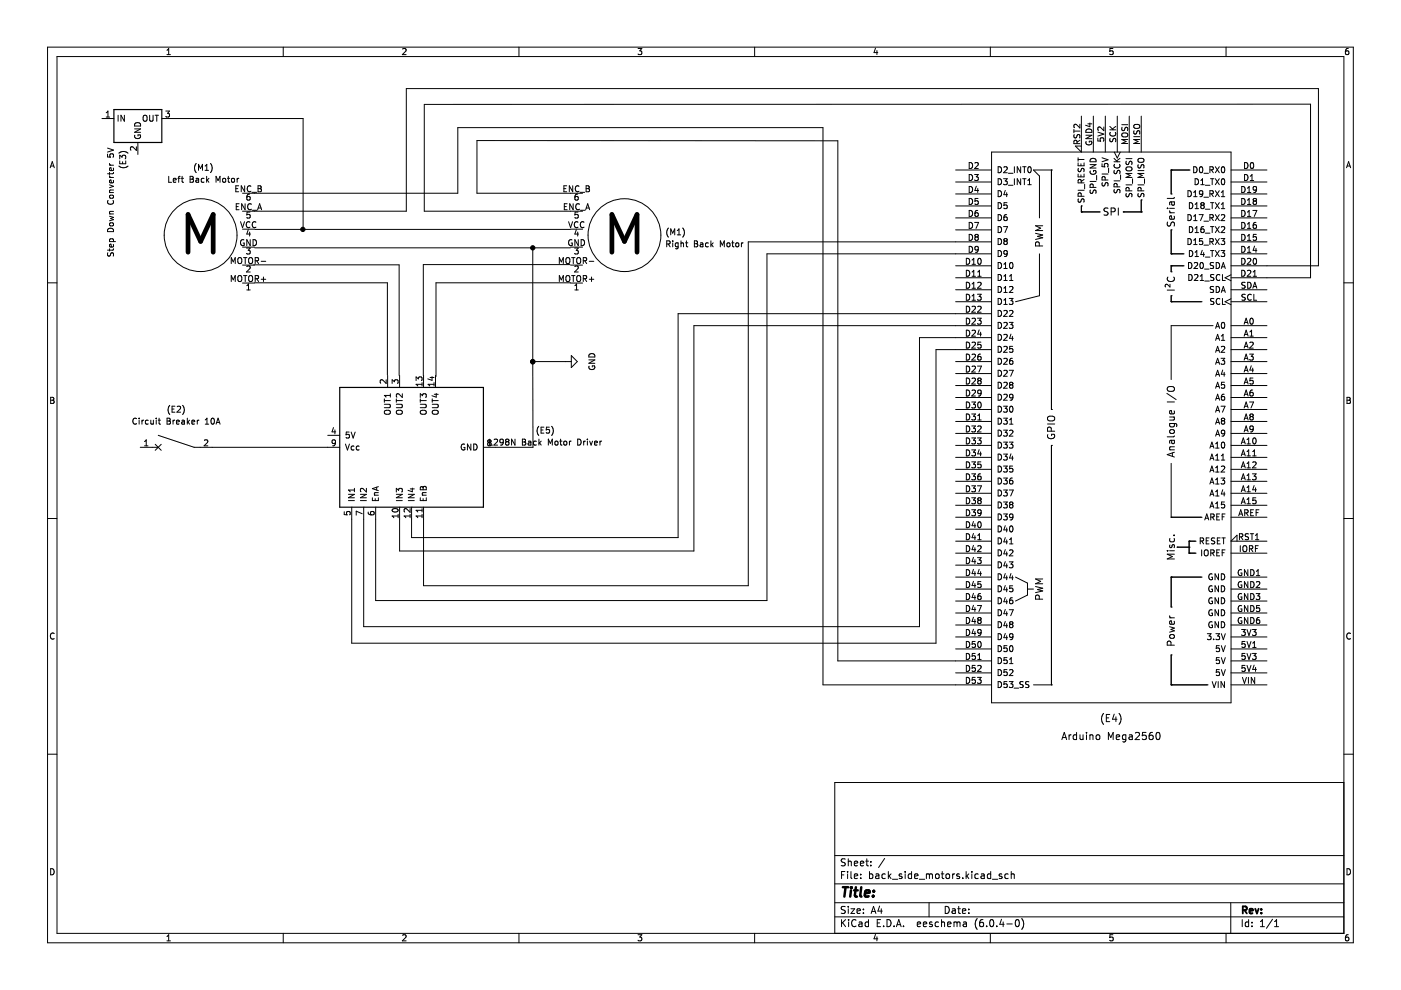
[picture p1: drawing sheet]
<svg xmlns="http://www.w3.org/2000/svg" width="297mm" height="210mm" viewBox="0 0 297 210" stroke-linecap="round" stroke-linejoin="round" font-family="sans-serif">
<path d="M.1 0h297v209.9h-297z" fill-rule="evenodd" fill="#fff" stroke="#fff" stroke-width=".21"/>
<g fill="none" stroke="#000" stroke-width=".21">
<path d="M10.1 10h276.8v189.9h-276.8zM12.1 12h272.8v185.9h-272.8zM35.4 11.6h.7M35.4 10.7l.4-.4v1.3M60.1 10v2M85.4 10.4l.5-.1 .2 .4-.8 .9h.8M110 10v2M135.3 10.3h.8l-.5 .5 .4 .1v.6l-.2 .1-.5-.1M160 10v2M185.6 10.2l-.3 .9h.8M185.9 10.7v.9M210 10v2"/>
<path d="M236 10.3h-.7v.6l.6-.1 .1 .7-.2 .1-.5-.1M259.9 10v2M285.9 10.3h-.4l-.2 .3v.7l.2 .3 .4-.1v-.7h-.4l-.2 .2M10.6 35.6l.5-1.3 .4 1.3M10.8 35.2h.6M21.6 25.1h2.6M22.5 24.8h.7M22.5 23.9l.4-.4v1.3M22.8 32.7v.6h.6l-.1-.6h.6l.2 .2-.2 .4M22.8 31.4l1.3 .4-1.3 .4M23.2 37.6h.9M23.2 34.7l.3 .3"/>
<path d="M23.2 36.5v.5M23.2 37.3l.3 .3M23.2 39.2l.9 .3-.9 .3M23.2 35h.9M24 38.2l.1 .4-.2 .2-.6-.1v-.5h.2l.1 .6M24 35.6l.1 .4-.2 .2-.6-.1v-.5h.2l.1 .6M24.1 36.5l-.2 .3h-1.1M25 24.4v1.3M25.2 35.2a1.46 1.46 0 0 0 1.9 0M25.2 32.5a1.46 1.46 0 0 1 1.9 0M25.4 33.7v-.8l.5 .4 .1-.3h.5l.2 .1-.2 .6M25.4 34.1v.6h1.3v-.6"/>
<path d="M26 34.3v.4M26.4 24.4v1.3l-.8-1.3v1.3M28.5 27.3h1.3l-1.3 .8h1.3M28.6 28.7a.58 .58 0 0 0 .6 .7 .58 .58 0 0 0 .5-.8h-.4v.2M28.7 26.1a.66 .66 0 0 1 .8-.1 .66 .66 0 0 1 .3 .7h-1.3zM28.9 31.1v.8l-.9-.8-.4 .3 .2 .4M29.2 30.2v2.5M30.4 24.6l.2-.2a.43 .43 0 0 1 .6 .5v.4a.42 .42 0 0 1-.4 .4 .42 .42 0 0 1-.5-.4zM31.7 24.4v1.1l.3 .2h.2l.3-.2v-1.1M32.9 24.4h.7M33.2 24.4v1.3M34.3 25.1h30v23.6"/>
<path d="M35.2 23.5h.7l-.4 .5 .4 .2v.5l-.2 .1-.5-.1M35.8 37.4v1.3h.6M36.7 38.2l.6-.1v-.2l-.4-.1-.2 .2 .1 .6h.5M37.7 37.8h.5M38.2 37.4l-.3 .2v1.1M38.4 37.8h.5M38.6 37.4v1.1l.3 .2M40.3 37.4h.4l.3 .2-.3 .4 .3 .1v.3l-.2 .3h-.5zM40.3 38h.4M41.6 37.9h.5v.8M41.6 34.7a1.46 1.46 0 0 0 0 1.9M42.1 36.1v-1.3l.4 1 .4-1v1.3"/>
<path d="M42.1 38.1l-.6 .3 .2 .3 .4-.1M43.3 37.9l-.4-.1-.2 .2 .1 .6h.5M43.5 36.1h.7M43.5 35.2l.3-.4v1.3M43.8 37.4v1.3M43.9 38.2l.4 .5M44.3 37.8l-.5 .5M44.6 34.7a1.46 1.46 0 0 1 0 1.9M45.8 38.7v-1.3l.4 .9 .5-.9v1.3M47.3 37.9l.3-.1 .3 .2v.4l-.3 .3-.4-.3zM48.2 37.8h.5M48.4 37.4v1.1l.3 .2"/>
<path d="M49.1 37.9l.2-.1 .4 .1-.1 .7-.5-.1zM50 40h.4M50.3 37.8v.9M50.6 39.4h-.6v1.3h.6M50.6 37.8l-.3 .2M51.9 39.4v1.3l-.8-1.3v1.3M53.2 39.5a.56 .56 0 0 0-.8 .5 .56 .56 0 0 0 .8 .5M54.7 39.4h.4l.3 .2-.3 .4 .3 .1v.3l-.2 .3h-.5zM54.7 40h.4M119.6 40h.4M120.2 39.4h-.6v1.3h.6M121.4 39.4v1.3l-.7-1.3v1.3"/>
<path d="M122.8 39.5a.56 .56 0 0 0-.8 .5 .56 .56 0 0 0 .8 .5M124.3 39.4h.4l.2 .2-.2 .4 .2 .1 .1 .3-.2 .3h-.5zM124.3 40h.4M202.6 36h7.6M202.6 38.6h7.6M205.5 34.5a.64 .64 0 0 1 .7 .6 .64 .64 0 0 1-.7 .6zM205.5 37a.64 .64 0 0 1 .7 .6 .64 .64 0 0 1-.7 .7zM205.5 39.5a.64 .64 0 0 1 .7 .7 .64 .64 0 0 1-.7 .6zM206.6 37h.8l-.4 .5 .4 .1v.6l-.2 .1-.6-.1M206.7 34.6l.5-.1 .2 .3-.8 .9h.8M207 39.5l-.3 .9h.8M207.3 40v.8"/>
<path d="M210.2 32.2h50.8v116.8h-50.8zM211.6 35.4a.64 .64 0 0 1 .8 .6 .64 .64 0 0 1-.8 .6zM211.6 37.9a.64 .64 0 0 1 .8 .6 .64 .64 0 0 1-.8 .7zM212.8 37.9h.8l-.5 .5 .4 .1v.5l-.2 .2-.5-.2M212.8 35.5l.5-.1 .3 .3-.8 .9h.8M213.8 36.7h1M213.8 39.3h1M215.1 35.4v1.2M215.1 37.9v1.3M216.4 35.4v1.2l-.7-1.2v1.2M216.4 37.9v1.3l-.7-1.3v1.3M216.8 35.4h.7"/>
<path d="M216.8 37.9h.7M217.2 35.4v1.2M217.2 37.9v1.3M217.9 39.2h.7M217.9 38.3l.4-.4v1.3M218 35.5l.2-.1a.68 .68 0 0 1 .5 .6 .68 .68 0 0 1-.5 .6l-.3-.5zM222.9 36h.1M222.9 36h-3.8l1.3 1.3v8.9M222.9 36v50.8M227.7 27.4v.8M227.7 27.8h1.3M227.7 28.5v.5l.2 .2 .3-.1 .3-.5h.3l.1 .6"/>
<path d="M228.4 30.5l-.1-.6-.5-.1-.1 .7h1.3M228.6 34.5v.6h1.2v-.6M228.6 36.9v.6h1.2v-.6M228.6 33.5v.7M228.6 33.8h1.2M228.6 35.7l.1 .7h.4l.2-.6 .3-.1 .2 .2v.5M229 26.3v.8l-1-.8-.3 .3 .1 .5M229 29.7l-.6 .5M229.2 34.7v.4M229.2 37.1v.4M229.2 38.8v-.6l-.5-.1-.1 .7h1.2M229.3 24.6v7.6l-1.3-1.2h1.3"/>
<path d="M229.8 38l-.6 .5M230 39.1v.9M230.2 28.7h1.3l-1.3 .7h1.3M230.3 30a.58 .58 0 0 0 .6 .7 .58 .58 0 0 0 .5-.8h-.4v.3M230.4 27.5a.66 .66 0 0 1 .8-.1 .66 .66 0 0 1 .3 .7h-1.3zM230.6 26.3h.9M231.1 26.1v.8l-.9-.3M231.1 38.5h1.3M231.1 34.9h1.3l-1.3 .7h1.3M231.2 36.2a.58 .58 0 0 0 .6 .8 .58 .58 0 0 0 .5-.8h-.5v.2M231.3 33.7a.66 .66 0 0 1 .8-.1 .66 .66 0 0 1 .3 .7h-1.3zM231.8 39.7l-.1-.6h-.5l-.1 .6h1.3"/>
<path d="M231.8 24.6v7.6M232.5 37.2v1M232.8 29.3v.6h.6l-.1-.6h.6l.1 .2-.1 .4M232.8 28l1.2 .4-1.2 .5M233.7 34.7v.6l.6 .1-.1-.6 .6-.1 .1 .2-.1 .5M233.7 36.9h1.2M233.7 33.5l1.2 .4-1.2 .4M233.7 38.7l.1 .7h.3l.3-.6 .3-.1 .2 .3v.4M234 26.9v.8l-.9-.8-.3 .3 .1 .4M234.3 38.2v-.6l-.5-.1-.1 .7h1.2M234.3 24.6v7.6M235 35.6v1"/>
<path d="M235.3 27.5h1.3M235.3 26.8l.7 .7M235.4 29.3v.7h.4l.2-.5 .3-.2 .3 .3-.1 .5M235.4 28.1a.56 .56 0 0 0 .5 .8 .56 .56 0 0 0 .6-.8M236.2 34.3h1.3M236.2 38.3h1.3M236.2 33.6l.7 .7M236.3 36.1l-.1 .5 .2 .2 .3-.1 .3-.5h.3l.1 .6M236.3 32.2l.6 1.3 .6-1.3M236.3 34.8a.56 .56 0 0 0 .5 .8 .56 .56 0 0 0 .5-.8M236.6 26.8l-.8 .5M236.9 39.6l-.1-.6h-.5l-.1 .6h1.3"/>
<path d="M236.9 24.6v7.6M237.5 33.6l-.8 .5M237.6 37.1v.9M237.8 26.4h1.3M237.9 27l.1 .6h.3l.3-.5 .3-.1 .2 .2-.1 .5M238 28.3l.7-.1a.42 .42 0 0 1 .4 .4 .42 .42 0 0 1-.4 .4h-.4a.43 .43 0 0 1-.5-.3 .43 .43 0 0 1 .2-.4zM238.7 39.2h1.3M238.7 33.6h1.3M238.8 34.2v.6h.4l.3-.5 .3-.1 .2 .2-.1 .5M238.9 35.4h.7a.42 .42 0 0 1 .4 .4 .42 .42 0 0 1-.4 .4h-.4a.43 .43 0 0 1-.5-.3 .43 .43 0 0 1 .2-.5zM239.1 29.6h-1.3l.9 .4-.9 .4h1.3M239.4 24.6v7.6"/>
<path d="M240 36.8h-1.3l.9 .4-.9 .4h1.3M240.1 37.9v1M240.4 29h1.2M240.4 27.7l.1 .7h.4l.2-.6 .3-.1 .2 .2v.5M240.6 26.4h.6a.42 .42 0 0 1 .5 .4 .42 .42 0 0 1-.5 .4h-.4a.43 .43 0 0 1-.4-.3 .43 .43 0 0 1 .2-.5zM241.3 39.2h1.2M241.3 36.2h1.2M241.3 34.9l.1 .7h.4l.2-.6 .3-.1 .2 .2v.5M241.4 33.6h.7a.42 .42 0 0 1 .5 .4 .42 .42 0 0 1-.5 .4h-.4a.43 .43 0 0 1-.4-.3 .43 .43 0 0 1 .1-.5zM241.6 29.6h-1.2l.9 .4-.9 .4h1.2M242 24.6v7.6M242.5 36.8h-1.2l.9 .4-.9 .4h1.2"/>
<path d="M242.7 37.9v1M248.3 36h.1M248.3 36h3.8M248.3 36v5.1M252.1 36h.1M253.1 35.4a.64 .64 0 0 1 .7 .6 .64 .64 0 0 1-.7 .6zM253.4 37.9a.64 .64 0 0 1 .7 .6 .64 .64 0 0 1-.7 .7zM254.4 35.5l.2-.1a.68 .68 0 0 1 .4 .6 .68 .68 0 0 1-.4 .6l-.3-.5zM254.6 39.2h.7M254.6 38.3l.4-.4v1.3M255.3 36.7h.9M255.6 39.3h.9"/>
<path d="M256.5 36h.6l.1-.5-.7-.1v1.2M256.6 37.9h.8M256.8 36l.5 .6M257 37.9v1.3M257.7 35.4l.8 1.2M257.7 37.9l.8 1.3M258.5 35.4l-.8 1.2M258.5 37.9l-.8 1.3M259.1 35.5l.1-.1a.68 .68 0 0 1 .5 .6 .68 .68 0 0 1-.5 .6l-.3-.5zM259.1 38l.1-.1a.68 .68 0 0 1 .5 .6 .68 .68 0 0 1-.5 .7l-.3-.5zM261 36h7.6M261 38.6h7.6"/>
<path d="M263.3 39.5a.64 .64 0 0 1 .7 .7 .64 .64 0 0 1-.7 .6zM263.9 34.5a.64 .64 0 0 1 .7 .6 .64 .64 0 0 1-.7 .6zM263.9 37a.64 .64 0 0 1 .7 .6 .64 .64 0 0 1-.7 .7zM264.5 39.9l.3-.4v1.3M265.1 37.4l.3-.4v1.3M265.1 38.3h.7M265.2 34.6l.2-.1a.68 .68 0 0 1 .4 .6 .68 .68 0 0 1-.4 .6l-.3-.5zM285.5 35.6l.4-1.3 .5 1.3M285.6 35.2h.6M10.1 60h2M22.9 53.6v.6h.4l.2-.5 .3-.1 .3 .2-.1 .5M22.9 42.5a.56 .56 0 0 0 .5 .8 .56 .56 0 0 0 .5-.8"/>
<path d="M23 48.5a.66 .66 0 0 1 .7-.1 .66 .66 0 0 1 .4 .7h-1.3zM23.2 40.8h.9M23.2 52.7v.5M23.2 51.2h1.3M23.2 45.8l.9 .3-.6 .2 .6 .3-.9 .2M23.2 45.4h.9M23.3 47.4l.5-.2 .3 .5-.3 .2h-.3l-.3-.2zM23.3 41.5l.5-.1 .3 .4-.3 .2h-.3l-.3-.2zM23.3 51.2l-.1-.3 .3-.3 .5 .1v.5M24 51.8l.1 .4-.2 .2-.6-.1v-.5h.2l.1 .6M24.1 52.7l-.2 .3h-1.1M24.1 40.3h-.8v.5"/>
<path d="M24.1 44.8l-.8 .1v.5M40 48.6h.1M40 47.3h.1M49 55.9v-1.3l.5 .9 .4-.9v1.3M49 59.7v-1.3l.5 .9 .4-.9v1.3M50.1 43.8h.4M50.5 58.6l.2-.2a.43 .43 0 0 1 .6 .5v.4a.42 .42 0 0 1-.5 .4 .42 .42 0 0 1-.4-.4zM50.5 54.8l.2-.2a.43 .43 0 0 1 .6 .4v.5a.42 .42 0 0 1-.5 .4 .42 .42 0 0 1-.4-.4zM50.7 43.2h-.6v1.3h.6M51 47l.4 1.3 .4-1.3M51.4 41h45.7v-13.9h77.4v118.1h35.7M51.4 44.8h34.7v-26h193.4v37.6h-18.5"/>
<path d="M51.4 56.2h2.6M51.4 52.4h2.6M51.4 48.6h2.6M51.6 58.4h.8M51.6 54.6h.8M51.7 50.9a.58 .58 0 0 0-.7 .6 .58 .58 0 0 0 .8 .5v-.5h-.3M52 43.2v1.3l-.8-1.3v1.3M52 54.6v1.3M52 58.4v1.3M52.3 52.6h.7l-.4 .5 .4 .1v.5l-.2 .2-.5-.2M52.3 56.5l.5-.1 .2 .4-.7 .9h.7M52.6 48.7l-.3 .9h.8"/>
<path d="M52.8 58.6l.2-.2a.43 .43 0 0 1 .6 .5v.4a.42 .42 0 0 1-.5 .4 .42 .42 0 0 1-.4-.4zM52.8 54.8l.2-.2a.43 .43 0 0 1 .6 .4v.5a.42 .42 0 0 1-.5 .4 .42 .42 0 0 1-.4-.4zM52.9 41.2h-.3l-.2 .3-.1 .7 .3 .2 .4-.1-.1-.6-.3-.1-.3 .3M52.9 49.2v.9M53 45h-.6l-.1 .6 .6-.1 .1 .6-.2 .1-.5-.1M53 47.1a.56 .56 0 0 0-.8 .5 .56 .56 0 0 0 .8 .6M53 50.8v1.3l-.7-1.3v1.3M53.3 43.3a.56 .56 0 0 0-.8 .5 .56 .56 0 0 0 .8 .5M53.4 40.8h1M53.5 44.6h1M53.7 50.8a.64 .64 0 0 1 .7 .6 .64 .64 0 0 1-.7 .7zM53.8 56.2h30.8v23.4"/>
<path d="M54 60h28.1v19.5M54 52.5h66.9M54.1 48.6h66.8M54.1 59.1l.6-.1 .1-.5-.7-.1v1.3M54.1 55.3l.6-.1 .1-.5-.7-.1v1.3M54.3 47.1a.56 .56 0 0 0-.8 .5 .56 .56 0 0 0 .8 .6M54.4 59.1l.4 .6M54.4 55.3l.4 .6M54.6 44.5l.4-1.3 .5 1.3M54.7 44.1h.6M55.4 59.2h.9M55.4 55.4h.9"/>
<path d="M55.9 58.7v1M113 52.5v24.2M118.6 55.9v-1.3l.4 .9 .4-.9v1.3M118.6 59.7v-1.3l.4 .9 .4-.9v1.3M119.6 43.8h.5M120 58.6l.3-.2a.43 .43 0 0 1 .5 .5v.4a.42 .42 0 0 1-.4 .4 .42 .42 0 0 1-.4-.4zM120 54.8l.3-.2a.43 .43 0 0 1 .5 .4v.5a.42 .42 0 0 1-.4 .4 .42 .42 0 0 1-.4-.4zM120.2 43.2h-.6v1.3h.6M120.6 47l.4 1.3 .4-1.3M120.8 56.1h-31v23.5M121 60h-28.6v19.8M121 56.2h2.5"/>
<path d="M121 52.4h2.5M121 48.6h2.5M121.2 58.4h.7M121.2 54.6h.7M121.3 50.9a.58 .58 0 0 0-.8 .6 .58 .58 0 0 0 .8 .5v-.5h-.2M121.5 43.2v1.3l-.7-1.3v1.3M121.5 54.6v1.3M121.5 58.4v1.3M121.8 52.6h.8l-.4 .5 .3 .1v.5l-.1 .2-.6-.2M121.9 56.5l.5-.1 .2 .4-.8 .9h.8M122.2 48.7l-.3 .9h.8M122.3 58.6l.3-.2a.43 .43 0 0 1 .5 .5v.4a.42 .42 0 0 1-.4 .4 .42 .42 0 0 1-.4-.4z"/>
<path d="M122.3 54.8l.3-.2a.43 .43 0 0 1 .5 .4v.5a.42 .42 0 0 1-.4 .4 .42 .42 0 0 1-.4-.4zM122.5 41.2h-.4l-.2 .3v.7l.2 .2 .4-.1v-.6l-.4-.1-.2 .3M122.5 49.2v.9M122.5 47.1a.56 .56 0 0 0-.7 .5 .56 .56 0 0 0 .7 .6M122.5 45h-.6v.6l.6-.1v.6l-.1 .1-.5-.1M122.6 50.8v1.3l-.7-1.3v1.3M122.8 43.3a.56 .56 0 0 0-.7 .5 .56 .56 0 0 0 .7 .5M123 40.8h1M123.1 44.6h1M123.2 50.8a.64 .64 0 0 1 .7 .6 .64 .64 0 0 1-.7 .7zM123.5 41h-22.4v-11.2l76.5 .1v110.2h32.6M123.5 44.8h-33.5v-22.7h187.9v36.8h-16.9"/>
<path d="M123.7 55.3l.6-.1v-.5l-.6-.1v1.3M123.7 59.1l.6-.1v-.5l-.6-.1v1.3M123.8 47.1a.56 .56 0 0 0-.8 .5 .56 .56 0 0 0 .8 .6M124 59.1l.4 .6M124 55.3l.4 .6M124.2 44.5l.4-1.3 .4 1.3M124.3 44.1h.6M124.9 59.2h1M124.9 55.4h1M125.4 58.7v1M134.9 48.6h.1M134.9 47.3h.1"/>
<path d="M141.4 51.7h.6v-.5l-.6-.1v1.2M141.7 51.7l.4 .6M141.7 48.3a1.46 1.46 0 0 0 0 2M142.2 49.8v-1.3l.4 .9 .5-.9v1.3M142.6 51.1v.1M142.6 51.5v.8M143.6 49.8h.7M143.6 48.9l.4-.4v1.3M143.8 51.5h-.4l-.2 .2 .1 .6h.5M143.8 51.5v1l-.3 .3-.3-.1M144.4 51.6l.5-.1v.8M144.4 51.1v1.2"/>
<path d="M144.7 48.3a1.46 1.46 0 0 1 0 2M145.3 51.5h.5M145.5 51.1v1.1l.3 .1M147.2 51.1h.4l.3 .2-.3 .4 .3 .1v.3l-.2 .2h-.5zM147.2 51.7h.4M148.5 51.5h.5v.8M149 51.8l-.6 .2 .2 .3h.4M150.2 51.5h-.4l-.2 .2 .1 .6h.5M150.7 51.1v1.2M150.8 51.9l.4 .4M151.2 51.5l-.5 .5M152.7 52.3v-1.2l.4 .9 .5-.9v1.2"/>
<path d="M154.2 51.6l.2-.1 .3 .1v.7l-.5-.1zM155.1 51.5h.5M155.3 51.1v1.1l.3 .1M156.1 51.5h.3l.3 .2v.4l-.3 .2-.4-.2zM157.2 51.5v.8M157.6 51.5l-.4 .2M202.6 56.4h7.6M202.6 58.9h7.6M202.6 48.7h7.6M202.6 46.2h7.6M202.6 43.7h7.6M202.6 41.1h7.6"/>
<path d="M204.9 59.8a.64 .64 0 0 1 .7 .7 .64 .64 0 0 1-.7 .6zM204.9 54.8a.64 .64 0 0 1 .7 .6 .64 .64 0 0 1-.7 .6zM204.9 57.3a.64 .64 0 0 1 .7 .6 .64 .64 0 0 1-.7 .7zM205.5 42.1a.64 .64 0 0 1 .7 .6 .64 .64 0 0 1-.7 .6zM205.5 47.2a.64 .64 0 0 1 .7 .6 .64 .64 0 0 1-.7 .6zM205.5 49.7a.64 .64 0 0 1 .7 .6 .64 .64 0 0 1-.7 .7zM205.5 52.2a.64 .64 0 0 1 .7 .7 .64 .64 0 0 1-.7 .6zM205.5 44.6a.64 .64 0 0 1 .7 .7 .64 .64 0 0 1-.7 .6zM206.1 57.7l.4-.4v1.3M206.1 56h.7M206.1 55.1l.4-.3v1.2M206.1 58.6h.7"/>
<path d="M206.6 47.2h.9l-.6 1.2M206.9 50.2l-.2-.2 .2-.3h.3l.2 .2-.2 .3M206.9 50.2l-.2 .3v.2l.2 .3h.3l.2-.3v-.3l-.2-.2M206.9 50.2h.3M207.3 57.7l.4-.4v1.3M207.3 44.6l-.4 .1-.1 .2-.1 .7 .2 .3 .5-.1-.1-.6-.4-.1-.2 .2M207.3 60l.5-.2 .2 .4-.8 .9h.8M207.3 58.6h.7M207.4 42.1h-.6l-.1 .6 .6-.1 .1 .6-.2 .1-.5-.1M207.4 52.8l-.2 .2h-.4v-.6l.4-.2 .2 .3v.7l-.2 .2-.4 .1M207.4 54.9l.2-.1a.68 .68 0 0 1 .4 .6 .68 .68 0 0 1-.4 .6l-.3-.4zM210.2 53.8h-47.6v73.5h-83v-19.8"/>
<path d="M210.2 51.3h-51.6v72.9h-68.8v-16.7M211.6 40.4a.64 .64 0 0 1 .8 .7 .64 .64 0 0 1-.8 .6zM211.6 55.7a.64 .64 0 0 1 .8 .6 .64 .64 0 0 1-.8 .6zM211.6 43a.64 .64 0 0 1 .8 .6 .64 .64 0 0 1-.8 .6zM211.6 45.5a.64 .64 0 0 1 .8 .6 .64 .64 0 0 1-.8 .7zM211.6 48a.64 .64 0 0 1 .8 .7 .64 .64 0 0 1-.8 .6zM211.6 50.6a.64 .64 0 0 1 .8 .6 .64 .64 0 0 1-.8 .7zM211.6 53.1a.64 .64 0 0 1 .8 .7 .64 .64 0 0 1-.8 .6zM211.6 58.2a.64 .64 0 0 1 .8 .6 .64 .64 0 0 1-.8 .7zM212.8 48h.8l-.5 1.3M212.8 56.9h.8M212.8 56l.4-.3v1.2"/>
<path d="M212.8 58.6l.4-.4v1.3M212.8 59.5h.8M213.1 51.1l-.3-.2 .3-.3h.2l.3 .2-.3 .3M213.1 51.1l-.3 .3 .1 .3 .2 .2h.2l.3-.3-.1-.4-.2-.1M213.1 51.1h.2M213.1 40.4l-.3 .9h.8M213.4 45.5l-.3 .1-.2 .2-.1 .7 .3 .3 .4-.1-.1-.6-.3-.1-.3 .2M213.4 40.9v.8M213.5 43h-.6l-.1 .6 .6-.1 .1 .6-.2 .1-.5-.1M213.6 53.7l-.3 .2-.3-.1-.1-.6 .4-.1 .3 .3-.1 .7-.2 .2-.3 .1M214 58.6l.4-.4v1.3M214 59.5h.8"/>
<path d="M214.2 55.8l.1-.1a.68 .68 0 0 1 .5 .6 .68 .68 0 0 1-.5 .6l-.3-.5zM219.6 49.5l1.5 .3-1.1 .3 1.1 .3-1.5 .4M220.3 52.1v-.7l-.2-.1-.4 .1-.1 .7h1.5M220.4 53.8v8.9l-5.1 1.3M221.1 47.9h-1.5l1 .5-1 .5h1.5M228.6 40.3h1.2M228.6 42.2l.1 .6h.4l.2-.5 .3-.1 .2 .2v.5M229.2 41.6v-.6l-.5-.1-.1 .7h1.2M229.3 44.9h.1M229.3 43.7h.1M229.3 44.9h3.8M229.3 43.7v1.2"/>
<path d="M231.2 40.3v.6h.4l.2-.5 .3-.1 .3 .2-.1 .5M233.1 44.9h.1M234.9 44.2l-.6-.1-.2 .1v.5l.7 .3 .1 .3-.3 .3-.5-.1M235.6 44.9l.7-.1 .2-.2-.1-.4-.8-.1v1.5M236.3 40.2l-.1 .4 .2 .3 .3-.1 .3-.6h.3l.1 .7M237.1 44.1v1.5M238.2 44.9h.1M238.2 44.9h3.8M238.8 41v.7h.4l.3-.6 .3-.1 .2 .2-.1 .5M239.4 40.5l-.1-.6-.5-.1-.1 .7h1.3M241.3 41l.1 .7h.4l.2-.6 .3-.1 .2 .2v.5M241.9 40.5v-.6l-.5-.1-.1 .7h1.2"/>
<path d="M242 44.9h.1M242 42.4h.1M242 42.4v2.5M247.5 44.2h.1M247.5 47.1v.6l.1 .2h.5l.2-.7 .4-.1 .3 .3-.1 .5M247.6 58.7a.72 .72 0 0 0 .5 1.1 .72 .72 0 0 0 .9-.8l-.1-.3M248 44.7l.3 .4M248 45.1h1M248 44.2h1M248.3 56.4h.1M248.3 53.8h.1M248.3 57.6h.1"/>
<path d="M248.3 48.7h.1M248.3 41.1h.1M248.3 56.4h2.5M248.3 53.8h2.5M248.3 48.7v5.1M248.3 56.4v1.2M248.3 42.8l.1 .5 .2 .2 .4-.2-.1-.5M248.9 45.8l.1 .5-.2 .2-.7-.1v-.6h.2l.2 .7M249 42.8l-.9 .1v.5M249 41.9l-.2 .2h-1.3M250.8 56.4h.1M250.8 53.8h.1"/>
<path d="M251.9 45.5a.64 .64 0 0 1 .7 .6 .64 .64 0 0 1-.7 .7zM251.9 50.6a.64 .64 0 0 1 .7 .6 .64 .64 0 0 1-.7 .7zM251.9 40.4a.64 .64 0 0 1 .7 .7 .64 .64 0 0 1-.7 .6zM252 55.7a.64 .64 0 0 1 .7 .6 .64 .64 0 0 1-.7 .6zM252.1 58.2a.64 .64 0 0 1 .7 .6 .64 .64 0 0 1-.7 .7zM252.2 43a.64 .64 0 0 1 .7 .6 .64 .64 0 0 1-.7 .6zM252.2 48a.64 .64 0 0 1 .7 .7 .64 .64 0 0 1-.7 .6zM252.2 53.1a.64 .64 0 0 1 .7 .7 .64 .64 0 0 1-.7 .6zM253.1 45.9l.3-.4v1.3M253.1 51.9h.7M253.1 40.8l.3-.4v1.3M253.1 50.9l.3-.3v1.3"/>
<path d="M253.1 46.8h.7M253.1 41.7h.7M253.2 55.8l.5-.1 .2 .3-.8 .9h.8M253.3 58.3l.4-.1 .3 .4-.8 .9h.8M253.4 54.4h.7M253.4 43.3l.3-.3v1.2M253.4 48.4l.3-.4v1.3M253.4 53.5l.3-.4v1.3M253.4 49.3h.7M253.4 44.2h.7M254.2 45.5h.9l-.6 1.3M254.5 59.5h.7"/>
<path d="M254.5 58.6l.3-.4v1.3M254.5 55.8l.2-.1a.68 .68 0 0 1 .5 .6 .68 .68 0 0 1-.5 .6l-.3-.5zM254.8 43.5l-.2-.2 .2-.3h.3l.2 .2-.2 .3M254.8 43.5l-.2 .3v.2l.2 .2h.3l.2-.2v-.4l-.2-.1M254.8 43.5h.3M254.9 53.1l-.3 .9h.8M255 50.6h-.7v.6l.6-.1 .1 .6-.2 .2-.5-.2M255 41l-.2 .2h-.4l-.1-.6 .5-.2 .2 .3v.7l-.2 .2-.4 .1M255.2 48l-.4 .1-.1 .2-.1 .8 .2 .2 .5-.1-.1-.6-.4-.1-.2 .3M255.2 53.5v.9M255.3 52h.9M255.3 46.9h.9"/>
<path d="M255.3 41.8h.9M255.4 57.1h.9M255.4 59.6h1M255.6 54.5h.9M255.6 49.4h.9M255.6 44.4h.9M256.5 51.2h.6l.1-.5-.7-.1v1.3M256.5 41.1l.6-.1 .1-.4-.7-.2v1.3M256.5 46.2l.6-.1 .1-.5-.7-.1v1.3M256.6 53.1h.8M256.6 48h.8M256.6 43h.8"/>
<path d="M256.8 51.2l.5 .7M256.8 46.2l.5 .6M256.8 41.1l.5 .6M257 43v1.2M257 48v1.3M257 53.1v1.3M257.3 55.7l-.7 .1v.3l.6 .3 .1 .3-.2 .2h-.5M257.4 58.3h-.7v.4l.6 .2 .1 .3-.3 .3-.5-.1M257.7 53.1l.8 1.3M257.7 50.6l.8 1.3M257.7 48l.8 1.3M257.7 45.5l.8 1.3"/>
<path d="M257.7 43l.8 1.2M257.7 40.4l.8 1.3M257.9 55.7a.64 .64 0 0 1 .7 .6 .64 .64 0 0 1-.7 .6zM258.5 53.1l-.8 1.3M258.5 50.6l-.8 1.3M258.5 48l-.8 1.3M258.5 45.5l-.8 1.3M258.5 43l-.8 1.2M258.5 40.4l-.8 1.3M258.6 58.3a.56 .56 0 0 0-.8 .5 .56 .56 0 0 0 .8 .5M258.9 50.6h.8l-.5 .5 .4 .1v.5l-.2 .2-.5-.2M258.9 53.1h.8l-.5 .5 .4 .1v.6l-.2 .1-.5-.1"/>
<path d="M258.9 45.6l.5-.1 .3 .4-.8 .9h.8M258.9 48.2l.5-.2 .3 .4-.8 .9h.8M258.9 40.8l.4-.4v1.3M258.9 43.3l.4-.3v1.2M258.9 44.2h.8M258.9 41.7h.8M258.9 56.9l.5-1.2 .4 1.2M259.1 56.6h.6M259.2 58.2v1.3h.6M261 53.8h7.6M261 51.3h7.6M261 48.7h7.6"/>
<path d="M261 46.2h7.6M261 43.7h7.6M261 41.1h7.6M261 58.3l-1.3 .6 1.3 .6M263.3 42.1a.64 .64 0 0 1 .7 .6 .64 .64 0 0 1-.7 .6zM263.3 44.6a.64 .64 0 0 1 .7 .7 .64 .64 0 0 1-.7 .6zM263.3 47.2a.64 .64 0 0 1 .7 .6 .64 .64 0 0 1-.7 .6zM263.3 49.7a.64 .64 0 0 1 .7 .6 .64 .64 0 0 1-.7 .7zM263.3 52.2a.64 .64 0 0 1 .7 .7 .64 .64 0 0 1-.7 .6zM263.3 54.8a.64 .64 0 0 1 .7 .6 .64 .64 0 0 1-.7 .6zM263.3 57.3a.64 .64 0 0 1 .7 .6 .64 .64 0 0 1-.7 .7zM264 59.9l-.7 .1v.3l.6 .3 .1 .3-.2 .2h-.5"/>
<path d="M264.5 54.9l.5-.1 .2 .3-.8 .9h.8M264.5 57.4l.5-.1 .2 .4-.8 .9h.8M264.5 42.4l.3-.3v1.2M264.5 53.5h.7M264.5 45l.3-.4v1.3M264.5 47.5l.3-.3v1.2M264.5 50.1l.3-.4v1.3M264.5 52.6l.3-.4v1.3M264.5 51h.7M264.5 48.4h.7M264.5 45.9h.7M264.5 43.3h.7"/>
<path d="M264.5 40.8h.7M264.5 59.8a.64 .64 0 0 1 .8 .7 .64 .64 0 0 1-.8 .6zM265.6 44.6h.9l-.6 1.3M265.7 58.6h.7M265.7 57.7l.3-.4v1.3M265.8 54.9l.2-.1a.68 .68 0 0 1 .4 .6 .68 .68 0 0 1-.4 .6l-.3-.4zM265.9 42.6l-.2-.2 .2-.3h.3l.2 .2-.2 .3M265.9 42.6l-.2 .3v.3l.2 .1h.3l.2-.2v-.4l-.2-.1M265.9 42.6h.3M266 52.2l-.3 .9h.8M266.3 52.7v.8M266.3 47.2h-.4l-.2 .3v.7l.2 .2 .5-.1-.1-.6-.4-.1-.2 .3"/>
<path d="M266.4 49.7h-.7v.6l.6-.1 .1 .6-.2 .2-.5-.2M266.4 40.1l-.2 .2h-.4l-.1-.6 .5-.2 .2 .3v.7l-.2 .2-.4 .1M284.9 60h2M51.4 60h2.6M52.3 61.5h.7M52.3 60.6l.4-.4v1.3M82.2 79.6v2.5M84.7 79.6v2.5M89.8 79.6v2.5M91.6 79.9v.7l-.9-.3M92.3 79.6v2.5M121 60h2.5"/>
<path d="M121.1 76.7h-8.1v18.1h-10.5M121.1 75.4l1.3 1.3-1.3 1.2zM121.9 61.5h.7M121.9 60.6l.3-.4v1.3M124.8 76.3h1.3l-1.3 .7h1.3M124.9 75.2a.68 .68 0 0 1 .8-.2 .68 .68 0 0 1 .4 .7h-1.3zM124.9 77.6a.58 .58 0 0 0 .6 .8 .58 .58 0 0 0 .5-.8h-.4v.2M202.6 64h7.6M202.6 76.7h7.6M202.6 79.2h7.6M202.6 61.4h7.6M204.9 67.5a.64 .64 0 0 1 .7 .6 .64 .64 0 0 1-.7 .6z"/>
<path d="M204.9 70a.64 .64 0 0 1 .7 .6 .64 .64 0 0 1-.7 .7zM204.9 72.5a.64 .64 0 0 1 .7 .7 .64 .64 0 0 1-.7 .6zM204.9 75.1a.64 .64 0 0 1 .7 .6 .64 .64 0 0 1-.7 .7zM204.9 62.4a.64 .64 0 0 1 .7 .6 .64 .64 0 0 1-.7 .7zM204.9 64.9a.64 .64 0 0 1 .7 .7 .64 .64 0 0 1-.7 .6zM204.9 77.6a.64 .64 0 0 1 .7 .7 .64 .64 0 0 1-.7 .6zM206.1 70.1l.5-.1 .2 .4-.8 .9h.8M206.1 67.6l.5-.1 .2 .3-.8 .9h.8M206.1 72.7l.5-.2 .2 .4-.8 .9h.8M206.1 75.2l.5-.1 .2 .3-.8 1h.8M206.1 62.8l.4-.4v1.3M206.1 60.2l.4-.4v1.3"/>
<path d="M206.1 61.1h.7M206.1 65l.5-.1 .2 .4-.8 .9h.8M206.1 63.7h.7M206.1 77.7l.5-.1 .2 .4-.8 .9h.8M207.2 67.5h.8l-.4 .4 .4 .2v.5l-.2 .1-.6-.1M207.2 62.4h.8l-.4 .5 .4 .1v.5l-.2 .2-.6-.2M207.2 77.6h.9l-.6 1.3M207.3 65l.5-.1 .2 .4-.8 .9h.8M207.6 69.9l-.3 1h.8M207.9 75.1h-.4l-.1 .3-.1 .7 .2 .3 .5-.2-.1-.6h-.4l-.2 .2M207.9 70.4v.9M208 72.5h-.6l-.1 .6h.6l.1 .6-.2 .1-.5-.1"/>
<path d="M210.2 69h-63.1v47.8h-62.4v-9.3M210.2 71.6h-15.3v61.3h-117.8v-25.4M210.2 74.1h-11.7v62.3h-123.9v-28.9M210.2 66.5h-66.4v47.5h-56.5v-6.5M211.6 78.5a.64 .64 0 0 1 .8 .6 .64 .64 0 0 1-.8 .7zM211.6 68.4a.64 .64 0 0 1 .8 .6 .64 .64 0 0 1-.8 .6zM211.6 70.9a.64 .64 0 0 1 .8 .6 .64 .64 0 0 1-.8 .7zM211.6 73.4a.64 .64 0 0 1 .8 .7 .64 .64 0 0 1-.8 .6zM211.6 76a.64 .64 0 0 1 .8 .6 .64 .64 0 0 1-.8 .6zM211.6 60.7a.64 .64 0 0 1 .8 .7 .64 .64 0 0 1-.8 .6zM211.6 63.3a.64 .64 0 0 1 .8 .6 .64 .64 0 0 1-.8 .6zM211.6 65.8a.64 .64 0 0 1 .8 .6 .64 .64 0 0 1-.8 .7z"/>
<path d="M212.8 65.9l.5-.1 .3 .4-.8 .9h.8M212.8 68.5l.5-.1 .3 .3-.8 .9h.8M212.8 71l.5-.1 .3 .4-.8 .9h.8M212.8 73.6l.5-.2 .3 .4-.8 .9h.8M212.8 76.1l.5-.1 .3 .3-.8 .9h.8M212.8 78.6l.5-.1 .3 .4-.8 .9h.8M212.8 61.1l.4-.4v1.3M212.8 63.6l.4-.3v1.2M212.8 62h.8M212.8 64.5h.8M214 68.4h.8l-.5 .4 .4 .2v.5l-.2 .1-.5-.1M214 78.5h.8l-.5 1.3"/>
<path d="M214 63.3h.8l-.5 .5 .4 .1v.5l-.2 .1-.5-.1M214 60.9l.5-.2 .3 .4-.8 .9h.8M214 65.9l.5-.1 .3 .4-.8 .9h.8M214.3 70.8l-.3 .9h.8M214.6 76h-.3l-.2 .3-.1 .7 .3 .2 .4-.1-.1-.6h-.3l-.3 .2M214.6 71.3v.9M214.7 73.4h-.6l-.1 .6h.6l.1 .6-.2 .1-.5-.1M247.5 61.5h1.5M248.1 60.3v.6l-.7-.6h-.3v.6M248.3 64h.1M248.3 62.7h.1M248.3 64h6.4"/>
<path d="M248.3 62.7v1.3M254.7 64h.1M257.2 69h-8.9v11.5M257.3 60.8l-.7 .1v.3l.6 .3 .1 .3-.2 .2-.5-.1M257.4 63.3l-.7 .1v.4l.6 .2 .1 .3-.3 .2h-.5M257.7 69.6l.5-1.2 .4 1.2M257.7 72.2l.5-1.3 .4 1.3M257.7 74.7l.5-1.3 .4 1.3M257.7 77.2l.5-1.2 .4 1.2M257.7 79.8l.5-1.3 .4 1.3M257.9 60.7a.64 .64 0 0 1 .7 .7 .64 .64 0 0 1-.7 .6zM257.9 69.3h.6"/>
<path d="M257.9 71.8h.6M257.9 74.3h.6M257.9 76.9h.6M257.9 79.4h.6M258.6 63.4a.56 .56 0 0 0-.8 .5 .56 .56 0 0 0 .8 .5M258.9 76h.8l-.5 .5 .4 .1v.5l-.2 .1-.5-.1M258.9 73.6l.5-.2 .3 .4-.8 .9h.8M258.9 72.2h.8M258.9 71.3l.4-.4v1.3M258.9 62l.5-1.3 .4 1.3M259.1 68.5l.1-.1a.68 .68 0 0 1 .5 .6 .68 .68 0 0 1-.5 .6l-.3-.5zM259.1 61.6h.6"/>
<path d="M259.2 63.3v1.2h.6M259.2 78.4l-.3 1h.8M259.5 78.9v.9M261 64h7.6M261 69h7.6M261 71.6h7.6M261 74.1h7.6M261 76.7h7.6M261 79.2h7.6M261 61.4h7.6M261 63.3l-1.3 .7 1.3 .6M263.8 68.7l.4-1.2 .4 1.2"/>
<path d="M263.8 71.3l.4-1.3 .4 1.3M263.8 73.8l.4-1.3 .4 1.3M263.8 76.4l.4-1.3 .4 1.3M263.8 78.9l.4-1.3 .4 1.3M263.9 68.4h.6M263.9 70.9h.6M263.9 73.4h.6M263.9 76h.6M263.9 78.5h.6M264 62.4l-.6 .1v.4l.5 .2 .1 .3-.2 .3-.5-.1M264.9 75.1h.8l-.4 .5 .4 .1v.5l-.2 .2-.6-.2M265 72.7l.5-.2 .2 .4-.8 .9h.8"/>
<path d="M265 71.3h.7M265 70.4l.4-.4v1.3M265.1 67.6l.2-.1a.68 .68 0 0 1 .4 .6 .68 .68 0 0 1-.4 .6l-.3-.4zM265.3 77.6l-.3 .9h.8M265.3 62.5a.56 .56 0 0 0-.8 .5 .56 .56 0 0 0 .8 .5M265.6 78v.9M265.6 61.1l.4-1.3 .5 1.3M265.7 60.8h.7M265.8 62.4v1.3h.6M10.7 84.2h.5l.2 .3-.2 .4 .2 .1 .1 .3-.3 .2h-.5zM10.7 84.9h.5M29 88.8a.56 .56 0 0 0-.8 .5 .56 .56 0 0 0 .8 .5"/>
<path d="M29.5 88.7v.1M29.5 89.1v.8M29.7 94.8h3.8M30.1 89.1v.8M30.5 89.1l-.4 .2M30.6 94.5h.8M30.6 93.6l.4-.3v1.2M31.4 89.1h-.3l-.3 .2 .1 .6h.5M32 89.1v.8l.5-.1M32.5 89.1v.8M32.9 94.2l1.3 1.3M33.1 88.7v.1"/>
<path d="M33.1 89.1v.8M33.5 92.3l7.7 2.5h30.8M33.5 89.1h.5M33.7 88.7v1.1l.3 .1M34.2 94.2l-1.3 1.3M35.4 89.3h.4M35.4 88.7h.4l.3 .2-.3 .4 .3 .1v.3l-.2 .2h-.5zM36 85.9a1.46 1.46 0 0 0 0 2M36.5 86.7h.4M36.7 89.1v.8M37.1 89.1l-.4 .2M37.1 86.1h-.6v1.3h.6"/>
<path d="M37.4 89.5l.6-.1v-.3h-.4l-.2 .2 .1 .6h.5M37.6 86.2l.4-.1 .3 .4-.8 .9h.8M38.6 89.1h.4l.1 .8M38.7 85.9a1.46 1.46 0 0 1 0 2M39.1 89.4l-.6 .2 .2 .3h.4M39.7 88.7v1.2M39.8 89.4l.4 .5M40.2 89.1l-.5 .5M40.7 89.5l.6-.1-.1-.3h-.3l-.2 .2v.6h.5M41.8 89.1v.8M42.2 89.1l-.4 .2M43.3 93.4l.5-.1 .3 .3-.8 .9h.8"/>
<path d="M43.5 89.9h.7M43.5 89l.4-.3v1.2M44.8 88.8l.2-.1a.68 .68 0 0 1 .5 .6 .68 .68 0 0 1-.5 .6l-.3-.5zM45.8 89.9l.4-1.2 .5 1.2M45.9 89.6h.6M69.5 92.3h2.5M70.7 90.7l-.3 .9h.8M71 91.1v.9M71.1 93.8l-.2 .2h-.4v-.6l.4-.1 .2 .2v.7l-.2 .3h-.4M73.2 94.1l.5 1.3 .4-1.3M74 91.6h-.6v.6h.6v.6l-.2 .1-.4-.1M74.5 91.6l.4 1.3 .4-1.3"/>
<path d="M75.1 94.6h-.4l-.2 .2 .1 .6h.5M76.1 94.6h-.3l-.3 .2 .2 .6h.4M81.5 85.7h1l.3 .3v.2l-.3 .2h-1M81.5 84.9h1.3M81.5 84.6v.7M81.7 87h.6a.42 .42 0 0 1 .5 .4 .42 .42 0 0 1-.5 .4h-.4a.43 .43 0 0 1-.4-.3 .43 .43 0 0 1 .2-.5zM81.9 80.5v.8l-.9-.8-.4 .3 .1 .4M82.8 83.5v.7M82.8 83.8h-1.3l.4 .4M83.1 81.3v-.8l.5 .4 .1-.3h.6l.1 .2-.1 .5M84 85.7h1.1l.2 .3v.2l-.2 .2h-1.1M84 84.6v.7"/>
<path d="M84 84.9h1.3M84.2 87h.7a.42 .42 0 0 1 .4 .4 .42 .42 0 0 1-.4 .4h-.4a.43 .43 0 0 1-.5-.3 .43 .43 0 0 1 .2-.5zM85.3 83.5v.8l-.9-.8-.4 .2 .1 .5M88.2 80.7v-.8l.5 .4 .1-.3h.6l.1 .2-.1 .5M89.1 84.3v-.8l.5 .4 .1-.4h.6l.1 .2-.1 .6M89.1 85.7h1l.3 .3v.2l-.3 .2h-1M89.1 84.6v.7M89.1 84.9h1.3M89.3 87h.7a.42 .42 0 0 1 .4 .4 .42 .42 0 0 1-.4 .4h-.5a.43 .43 0 0 1-.4-.3 .43 .43 0 0 1 .2-.5zM89.5 81.1v.7M89.5 81.5h-1.3l.4 .3M91.2 80h.8"/>
<path d="M91.6 85.7h1.1l.2 .3v.2l-.2 .2h-1.1M91.6 84.9h1.3M91.6 84.6v.7M91.7 87.2l.8-.2a.42 .42 0 0 1 .4 .4 .42 .42 0 0 1-.4 .4h-.4a.42 .42 0 0 1-.4-.2 .42 .42 0 0 1 0-.4zM92 81.5h-1.2l.3 .3M92 81.1v.7M92.1 83.6h.8M92.5 83.4v.8l-.9-.3M98.5 94.2a.58 .58 0 0 0-.7 .6 .58 .58 0 0 0 .8 .5v-.4h-.3M99.8 94.1v1.3l-.7-1.3v1.3M100.4 94.1a.64 .64 0 0 1 .8 .7 .64 .64 0 0 1-.8 .6zM103.6 93.8l-.2-.2 .2-.3h.3l.2 .2-.2 .3"/>
<path d="M103.6 93.8l-.2 .2v.3l.2 .2h.4l.1-.2v-.4l-.2-.1M103.6 93.8h.3M103.8 93.1v1.3h.6M104.8 93.2l.5-.1 .2 .4-.8 .9h.8M106.7 93.6l-.2 .3-.4-.1-.1-.6 .5-.1 .2 .2-.1 .8-.1 .2-.4 .1M107.4 93.6l-.2-.2 .2-.3h.3l.2 .2-.2 .3M107.4 93.6l-.2 .3 .1 .4 .1 .1h.3l.2-.3v-.2l-.2-.3M107.4 93.6h.3M109.2 93.1v1.3l-.7-1.3v1.3M110.8 93.1h.4l.2 .2-.2 .4 .2 .1 .1 .3-.3 .3h-.4zM110.8 93.7h.4M112 93.6h.5l.1 .8"/>
<path d="M112.6 93.8l-.6 .3 .1 .3 .5-.1M113.7 93.6l-.3-.1-.3 .3 .1 .5h.5M114.2 90.4a1.46 1.46 0 0 0 0 1.9M114.3 93.1v1.3M114.4 93.9l.3 .5M114.7 91.2h.4M114.7 93.5l-.4 .5M115.3 90.6h-.6v1.2h.6M116.3 94.4v-1.3l.4 .9 .4-.9v1.3M116.5 90.6h-.6l-.1 .6 .6-.1 .1 .6-.2 .1-.5-.1M117 90.4a1.46 1.46 0 0 1 0 1.9M117.7 93.6l.2-.1 .4 .1-.1 .7h-.5z"/>
<path d="M118.7 93.5h.5M118.9 93.1v1.1l.3 .2M119.6 93.6l.2-.1 .3 .1v.7h-.5zM120.7 93.5v.9M121.1 93.5l-.4 .3M122.5 93.1a.64 .64 0 0 1 .7 .6 .64 .64 0 0 1-.7 .7zM123.8 93.5v.9M124.1 93.5l-.3 .3M124.5 93.1v.1M124.5 93.5v.9M125 93.5l.3 .9 .3-.9M126 94l.7-.2-.1-.2-.4-.1-.2 .2 .1 .6h.5"/>
<path d="M127.2 93.5v.9M127.6 93.5l-.4 .3M202.6 91.9h7.6M202.6 94.4h7.6M202.6 97h7.6M202.6 99.5h7.6M202.6 81.7h7.6M202.6 84.3h7.6M202.6 86.8h7.6M202.6 89.4h7.6M204.9 87.8a.64 .64 0 0 1 .7 .6 .64 .64 0 0 1-.7 .6zM204.9 85.2a.64 .64 0 0 1 .7 .7 .64 .64 0 0 1-.7 .6z"/>
<path d="M204.9 95.4a.64 .64 0 0 1 .7 .6 .64 .64 0 0 1-.7 .7zM204.9 92.9a.64 .64 0 0 1 .7 .6 .64 .64 0 0 1-.7 .6zM204.9 97.9a.64 .64 0 0 1 .7 .7 .64 .64 0 0 1-.7 .6zM204.9 80.2a.64 .64 0 0 1 .7 .6 .64 .64 0 0 1-.7 .6zM204.9 82.7a.64 .64 0 0 1 .7 .6 .64 .64 0 0 1-.7 .7zM204.9 90.3a.64 .64 0 0 1 .7 .6 .64 .64 0 0 1-.7 .7zM206 92.9h.8l-.4 .4 .4 .2v.5l-.2 .1-.6-.1M206 87.8h.8l-.4 .5 .4 .1v.5l-.2 .1-.6-.1M206 85.2h.8l-.4 .5 .4 .1v.6l-.2 .1-.6-.1M206 95.4h.8l-.4 .5 .4 .1v.5l-.2 .2-.6-.2M206 97.9h.8l-.4 .5 .4 .1v.6l-.2 .1-.6-.1M206 90.3h.8l-.4 .5 .4 .1v.6l-.2 .1-.6-.1"/>
<path d="M206.1 80.3l.5-.1 .2 .3-.8 .9h.8M206.1 82.8l.5-.1 .2 .4-.8 .9h.8M207.2 92.9h.8l-.4 .4 .4 .2v.5l-.2 .1-.6-.1M207.3 88.1l.4-.3v1.2M207.3 89h.7M207.3 90.4l.5-.1 .2 .4-.8 .9h.8M207.4 85.4l.2-.2a.68 .68 0 0 1 .4 .7 .68 .68 0 0 1-.4 .6l-.3-.5zM207.5 80.7l-.2 .2 .1 .4 .1 .1h.3l.2-.2v-.3l-.2-.2M207.5 80.7l-.2-.2 .2-.3h.3l.2 .2-.2 .3M207.5 80.7h.3M207.6 95.3l-.3 .9h.8M207.9 95.8v.9"/>
<path d="M208 97.9h-.6l-.1 .6h.6l.1 .6-.2 .1-.5-.1M208 83.2l-.2 .3-.4-.1v-.6l.4-.1 .2 .2v.8l-.2 .2-.4 .1M211.6 83.6a.64 .64 0 0 1 .8 .6 .64 .64 0 0 1-.8 .7zM211.6 93.7a.64 .64 0 0 1 .8 .7 .64 .64 0 0 1-.8 .6zM211.6 96.3a.64 .64 0 0 1 .8 .6 .64 .64 0 0 1-.8 .6zM211.6 98.8a.64 .64 0 0 1 .8 .7 .64 .64 0 0 1-.8 .6zM211.6 81a.64 .64 0 0 1 .8 .7 .64 .64 0 0 1-.8 .6zM211.6 86.1a.64 .64 0 0 1 .8 .7 .64 .64 0 0 1-.8 .6zM211.6 88.7a.64 .64 0 0 1 .8 .6 .64 .64 0 0 1-.8 .6zM211.6 91.2a.64 .64 0 0 1 .8 .6 .64 .64 0 0 1-.8 .7zM212.8 93.7h.8l-.5 .5 .4 .1v.6l-.2 .1-.5-.1M212.8 96.3h.8l-.5 .5 .4 .1v.5l-.2 .1-.5-.1"/>
<path d="M212.8 91.2h.8l-.5 .5 .4 .1v.5l-.2 .2-.5-.2M212.8 98.8h.8l-.5 .5 .4 .1v.6l-.2 .1-.5-.1M212.8 86.1h.8l-.5 .5 .4 .1v.6l-.2 .1-.5-.1M212.8 88.7h.8l-.5 .4 .4 .2v.5l-.2 .1-.5-.1M212.8 83.7l.5-.1 .3 .3-.8 1h.8M212.8 81.2l.5-.2 .3 .4-.8 .9h.8M214 93.7h.8l-.5 .5 .4 .1v.6l-.2 .1-.5-.1M214 89l.4-.3v1.2M214 89.9h.8M214 91.3l.5-.1 .3 .4-.8 .9h.8M214.2 86.2l.1-.1a.68 .68 0 0 1 .5 .7 .68 .68 0 0 1-.5 .6l-.3-.5zM214.3 81.6l-.3 .2v.3l.3 .2h.2l.3-.2-.1-.4-.2-.1"/>
<path d="M214.3 81.6l-.3-.3 .3-.3h.2l.3 .3-.3 .3M214.3 81.6h.2M214.3 96.2l-.3 .9h.8M214.6 96.7v.8M214.7 98.8h-.6l-.1 .6h.6l.1 .6-.2 .1-.5-.1M214.8 84.1l-.3 .3-.3-.1-.1-.6 .4-.1 .3 .2-.1 .8-.2 .2-.3 .1M222.1 89.9h1.5M222.2 92.1a.71 .71 0 0 0 .7 .9 .71 .71 0 0 0 .6-.9h-.5v.3M222.2 88.5a.97 .97 0 0 1 1.4 .1 .51 .51 0 0 1-.5 .6h-.5a.51 .51 0 0 1-.5-.2 .51 .51 0 0 1 .1-.5zM222.9 91.4l-.1-.7-.2-.1h-.4l-.1 .8h1.5M222.9 94.4h.1M222.9 86.8h.1"/>
<path d="M222.9 94.4v50.8M247.4 83.4l2 1.3M247.5 85.2h1.5M247.7 82a1.02 1.02 0 0 1 1.3 .3 .51 .51 0 0 1-.5 .7h-.5a.51 .51 0 0 1-.5-.4 .51 .51 0 0 1 .2-.6zM248 95.4h1M248 89.8h1.2l.3 .3-.1 .3M248 88.4h1M248.1 89.8l-.1 .4 .3 .3 .6-.1v-.6M248.1 91.2h.8l.1 .2-.1 .4-.2 .1-.6-.1-.1-.2zM248.3 98.2v11.5M248.3 93.3l.1 .6 .2 .2 .4-.2-.1-.6M248.6 96v.8"/>
<path d="M248.9 88.4l.1 .2-.1 .4-.9 .1M248.9 87.1l.1 .4-.2 .3-.7-.1v-.6l.2-.1 .2 .8M249 95.9l-1.5 .5 1.5 .5M249 94.7l-.9 .1-.1 .4 .1 .2M249 93.3l-.9 .1v.6M249 92.4l-.2 .2h-1.3M256.5 95l.4-1.3 .5 1.3M256.5 97.5l.4-1.2 .5 1.2M256.6 94.6h.7M256.6 97.2h.7M256.6 99.7h.7M257.7 95h.8"/>
<path d="M257.7 94.1l.4-.4v1.3M257.7 96.6l.4-.3v1.2M257.7 99.2l.4-.4v1.3M257.7 97.5h.8M257.7 82.3l.5-1.3 .4 1.3M257.7 84.9l.5-1.3 .4 1.3M257.7 87.4l.5-1.3 .4 1.3M257.7 89.9l.5-1.2 .4 1.2M257.7 92.5l.5-1.3 .4 1.3M257.9 87h.6M257.9 82h.6M257.9 84.5h.6"/>
<path d="M257.9 89.6h.6M257.9 92.1h.6M258.9 86.1h.8l-.5 1.3M258.9 98.9l.5-.1 .3 .4-.8 .9h.8M258.9 96.6l.4-.3v1.2M258.9 97.5h.8M259.1 93.9l.1-.2a.68 .68 0 0 1 .5 .7 .68 .68 0 0 1-.5 .6l-.3-.5zM259.2 89.2l-.3-.2 .3-.3h.2l.3 .2-.3 .3M259.2 89.2l-.3 .2v.3l.3 .2h.2l.3-.2-.1-.4-.2-.1M259.2 89.2h.2M259.5 83.6h-.3l-.2 .3-.1 .7 .3 .3 .4-.2-.1-.6h-.3l-.3 .2M259.6 81h-.6l-.1 .7 .6-.1 .1 .6-.2 .1-.5-.1"/>
<path d="M259.7 91.7l-.3 .3-.3-.1-.1-.6 .4-.1 .3 .2-.1 .8-.2 .2-.3 .1M261 91.9h7.6M261 94.4h7.6M261 97h7.6M261 99.5h7.6M261 81.7h7.6M261 84.3h7.6M261 86.8h7.6M261 89.4h7.6M263.2 94.1l.4-1.2 .4 1.2M263.2 96.7l.4-1.3 .4 1.3M263.2 99.2l.4-1.3 .4 1.3"/>
<path d="M263.3 93.8h.6M263.3 96.3h.6M263.3 98.8h.6M263.8 81.4l.4-1.2 .4 1.2M263.8 84l.4-1.3 .4 1.3M263.8 86.5l.4-1.3 .4 1.3M263.8 89l.4-1.2 .4 1.2M263.8 91.6l.4-1.3 .4 1.3M263.9 81.1h.6M263.9 83.6h.6M263.9 86.1h.6M263.9 88.7h.6"/>
<path d="M263.9 91.2h.6M264.4 94.1h.7M264.4 93.2l.3-.3v1.2M264.4 95.8l.3-.4v1.3M264.4 98.3l.3-.4v1.3M264.4 96.7h.7M264.4 99.2h.7M264.9 85.2h.9l-.6 1.3M265.2 88.3l-.2 .3v.2l.2 .2h.3l.2-.2v-.4l-.2-.1M265.2 88.3l-.2-.2 .2-.3h.3l.2 .2-.2 .3M265.2 88.3h.3M265.6 98l.5-.1 .2 .4-.8 .9h.8"/>
<path d="M265.6 95.8l.4-.4v1.3M265.6 82.7l-.4 .1-.1 .2-.1 .7 .2 .3 .5-.2-.1-.6h-.4l-.2 .2M265.6 96.7h.7M265.7 80.2h-.6l-.1 .6 .6-.1 .1 .6-.2 .1-.5-.1M265.7 90.9l-.2 .2-.4-.1v-.6l.4-.1 .2 .3v.7l-.2 .2-.4 .1M265.7 93l.2-.1a.68 .68 0 0 1 .4 .6 .68 .68 0 0 1-.4 .6l-.3-.5zM285.6 84.2h.4l.3 .3-.3 .4 .3 .1v.3l-.2 .2h-.5zM285.6 84.9h.4M10.1 109.9h2M73 108.5v.6l.6 .1-.1-.6 .6-.1 .2 .2-.2 .5M73.9 104.8h1.2l-1.2 .7h1.2M73.9 106.1h1.2"/>
<path d="M75.1 103.9h-1.2l.3 .4M75.1 103.5v.8M76.4 104.8h1.3l-1.3 .7h1.3M76.4 106.1h1.3M76.8 108.9l-1.3-.5v.8M77.7 103.5v.8l-.9-.8-.4 .3 .1 .5M78.1 108.6v.3l.3 .2 .7 .1 .2-.3-.1-.4-.6 .1-.1 .3 .3 .3M79 105.5v.6h1.2v-.6M79.4 105h.8M79.6 105.7v.4M79.9 103.3v.6M80.2 104.4l-.8 .1 .1 .5"/>
<path d="M80.2 103.2l-1.2 .4 1.2 .4M83.3 108a.61 .61 0 0 1 .7-.2 .61 .61 0 0 1 .3 .6 .75 .75 0 0 1-1.2-.3zM84 104.8h1.3l-1.3 .7h1.3M84 106.1h1.3M84 104.3v-.8l.5 .5 .1-.4h.6l.1 .2-.1 .5M84.4 109v.8M84.4 109.4h-1.3l.4 .4M86.6 104.8h1.2l-1.2 .7h1.2M86.6 106.1h1.2M86.9 107.8v.8l-.9-.8-.3 .3 .1 .5M86.9 109.4h-1.2l.3 .4M86.9 109v.8"/>
<path d="M87 103.7h.8M87.4 103.5v.8l-.9-.3M89.1 105.5v.6h1.3v-.6M89.2 103.2h.3l.2 .2 .3-.3 .3 .1 .1 .6h-1.3zM89.5 109.4h-1.3l.4 .4M89.5 107.8v.8M89.5 109v.8M89.5 108.2h-1.3l.4 .4M89.5 105h.9M89.7 103.4v.4M89.7 105.7v.4M90.4 104.4l-.8 .1v.5"/>
<path d="M202.6 109.7h7.6M202.6 117.3h7.6M202.6 114.7h7.6M202.6 102.1h7.6M202.6 104.6h7.6M202.6 107.1h7.6M202.6 112.2h7.6M202.6 119.8h7.6M204.9 100.5a.64 .64 0 0 1 .7 .6 .64 .64 0 0 1-.7 .6zM204.9 103a.64 .64 0 0 1 .7 .6 .64 .64 0 0 1-.7 .7zM204.9 105.5a.64 .64 0 0 1 .7 .7 .64 .64 0 0 1-.7 .6zM204.9 108.1a.64 .64 0 0 1 .7 .6 .64 .64 0 0 1-.7 .7z"/>
<path d="M204.9 110.6a.64 .64 0 0 1 .7 .7 .64 .64 0 0 1-.7 .6zM204.9 113.2a.64 .64 0 0 1 .7 .6 .64 .64 0 0 1-.7 .6zM204.9 115.7a.64 .64 0 0 1 .7 .6 .64 .64 0 0 1-.7 .7zM204.9 118.2a.64 .64 0 0 1 .7 .7 .64 .64 0 0 1-.7 .6zM206 100.5h.8l-.4 .5 .4 .1v.5l-.2 .1-.6-.1M206 103h.8l-.4 .5 .4 .1v.6l-.2 .1-.6-.1M206 105.5h.8l-.4 .5 .4 .1v.6l-.2 .1-.6-.1M206 108.1h.8l-.4 .5 .4 .1v.5l-.2 .2-.6-.2M206.4 110.6l-.3 .9h.8M206.4 113.1l-.3 .9h.8M206.4 115.6l-.3 .9h.8M206.4 118.2l-.3 .9h.8"/>
<path d="M206.7 111v.9M206.7 113.6v.8M206.7 116.1v.9M206.7 118.7v.8M207.2 118.2h.8l-.4 .5 .4 .1v.6l-.2 .1-.6-.1M207.2 103h.9l-.6 1.3M207.3 113.5l.4-.3v1.2M207.3 115.8l.5-.1 .2 .4-.8 .9h.8M207.3 114.4h.7M207.4 110.7l.2-.1a.68 .68 0 0 1 .4 .7 .68 .68 0 0 1-.4 .6l-.3-.5zM207.5 106.1l-.2 .2 .1 .4 .1 .1h.3l.2-.2v-.3l-.2-.2M207.5 106.1l-.2-.3 .2-.3h.3l.2 .3-.2 .3"/>
<path d="M207.5 106.1h.3M207.9 100.5h-.4l-.1 .3-.1 .7 .2 .2 .5-.1-.1-.6h-.4l-.2 .2M208 108.6l-.2 .3-.4-.1v-.6l.4-.1 .2 .2v.7l-.2 .3-.4 .1M211.6 101.4a.64 .64 0 0 1 .8 .6 .64 .64 0 0 1-.8 .6zM211.6 114a.64 .64 0 0 1 .8 .7 .64 .64 0 0 1-.8 .6zM211.6 103.9a.64 .64 0 0 1 .8 .6 .64 .64 0 0 1-.8 .7zM211.6 106.4a.64 .64 0 0 1 .8 .7 .64 .64 0 0 1-.8 .6zM211.6 109a.64 .64 0 0 1 .8 .6 .64 .64 0 0 1-.8 .6zM211.6 111.5a.64 .64 0 0 1 .8 .6 .64 .64 0 0 1-.8 .7zM211.6 116.6a.64 .64 0 0 1 .8 .6 .64 .64 0 0 1-.8 .7zM211.6 119.1a.64 .64 0 0 1 .8 .7 .64 .64 0 0 1-.8 .6zM212.8 101.4h.8l-.5 .4 .4 .2v.5l-.2 .1-.5-.1"/>
<path d="M212.8 103.9h.8l-.5 .5 .4 .1v.5l-.2 .2-.5-.2M212.8 106.4h.8l-.5 .5 .4 .1v.6l-.2 .1-.5-.1M212.8 109h.8l-.5 .5 .4 .1v.5l-.2 .1-.5-.1M213.1 114l-.3 .9h.8M213.1 111.4l-.3 1h.8M213.1 116.5l-.3 .9h.8M213.1 119.1l-.3 .9h.8M213.4 111.9v.9M213.4 114.5v.8M213.4 117v.9M213.4 119.5v.9M214 103.9h.8l-.5 1.3"/>
<path d="M214 119.1h.8l-.5 .5 .4 .1v.6l-.2 .1-.5-.1M214 114.4l.4-.4v1.3M214 116.7l.5-.1 .3 .3-.8 1h.8M214 115.3h.8M214.2 111.6l.1-.1a.68 .68 0 0 1 .5 .6 .68 .68 0 0 1-.5 .7l-.3-.5zM214.3 107l-.3 .2v.3l.3 .2h.2l.3-.2v-.3l-.3-.2M214.3 107l-.3-.3 .3-.3h.2l.3 .3-.3 .3M214.3 107h.2M214.6 101.4h-.3l-.2 .3-.1 .7 .3 .2 .4-.1-.1-.6-.3-.1-.3 .3M214.8 109.5l-.3 .3-.3-.1-.1-.6 .4-.1 .3 .2-.1 .7-.2 .3h-.3M247.5 116.8h.1M248 116.8h1"/>
<path d="M248.1 114.2l-.1 .4 .3 .3 .6-.2v-.5M248.1 115.5l-.1 .4 .2 .2 .2-.1 .2-.5h.3v.6M248.3 109.7h.1M248.3 109.7h6.4M248.9 113.5h.1M249 117.5h-1.5l1.1 .5-1.1 .5h1.5M249.6 116h.1M249.6 116h2.5M252.1 117.3h.1M252.1 114.7h.1M252.1 116h.1M252.1 117.3h1.3"/>
<path d="M252.1 114.7h1.3M252.1 114.7v2.6M253.4 117.3h.1M253.4 114.7h.1M254.5 114.7h.6v-.5l-.6-.2v1.3M254.7 109.7h.1M254.8 116.6v1.3M254.8 114.7l.4 .6M255.4 116.8l.2-.2a.43 .43 0 0 1 .6 .4v.4a.42 .42 0 0 1-.5 .5 .42 .42 0 0 1-.4-.5zM255.4 110.2l.5-1.2 .4 1.2M255.6 109.9h.6M255.7 114.7h.5"/>
<path d="M256.3 114h-.6v1.3h.6M256.5 100.1l.4-1.3 .5 1.3M256.5 102.6l.4-1.2 .5 1.2M256.5 105.2l.4-1.3 .5 1.3M256.5 107.7l.4-1.3 .5 1.3M256.6 102.3h.7M256.6 104.8h.7M256.6 107.3h.7M256.7 109.6h.6l.1-.5-.7-.1v1.2M256.7 117.3l.6-.1 .1-.5-.7-.1v1.3M257 109.6l.4 .6M257 117.3l.4 .6"/>
<path d="M257.6 114.1l-.7 .1v.3l.5 .3 .2 .3-.3 .2h-.5M257.7 106.8l.4-.4v1.3M257.7 101.7l.4-.3v1.2M257.7 104.3l.4-.4v1.3M257.7 100.1h.8M257.7 102.6h.8M257.7 105.2h.8M257.7 107.7h.8M258 109.6h.4M258 117.2h.4M258.1 114.7h.4M258.6 109h-.6v1.2h.6"/>
<path d="M258.6 116.6h-.6v1.3h.6M258.7 114h-.6v1.3h.6M258.9 101.4h.8l-.5 .4 .4 .2v.5l-.2 .1-.5-.1M259.1 114h.7M259.1 109.6h.4M259.1 117.2h.4M259.2 103.8l-.3 .9h.8M259.4 114v1.3M259.5 104.3v.9M259.6 106.4h-.6l-.1 .6h.6l.1 .6-.2 .1-.5-.1M259.7 109h-.6v1.2M259.7 116.6h-.6v1.3"/>
<path d="M261 109.7h7.6M261 117.3h7.6M261 102.1h7.6M261 104.6h7.6M261 107.1h7.6M262.3 114.7v-1.2l-1.3 1.2h7.6M262.6 109.4l.5-1.3 .4 1.3M262.8 109h.6M262.8 113.8h.6v-.5l-.6-.1v1.2M263 115.7v1.3M263.1 113.8l.4 .6M263.2 101.7l.4-1.2 .4 1.2"/>
<path d="M263.2 104.3l.4-1.3 .4 1.3M263.2 106.8l.4-1.3 .4 1.3M263.3 101.4h.6M263.3 103.9h.6M263.3 106.5h.6M263.6 115.9l.2-.2a.43 .43 0 0 1 .6 .4v.4a.42 .42 0 0 1-.5 .5 .42 .42 0 0 1-.4-.5zM263.9 108.7h.6l.1-.5-.7-.1v1.3M264.2 108.7l.4 .7M264.4 103.4l.3-.4v1.3M264.4 100.8l.3-.3v1.2M264.4 105.9l.3-.4v1.3M264.4 101.7h.7"/>
<path d="M264.4 104.3h.7M264.4 106.8h.7M264.7 113.2h-.5l-.2 .2 .1 .3 .6 .2v.4l-.7 .1M264.9 116.4l.6-.1 .1-.5-.7-.1v1.3M265.1 113.2h.7M265.2 108.7h.4M265.2 116.4l.4 .6M265.4 113.2v1.2M265.5 100.5h.8l-.4 .5 .4 .1v.5l-.2 .1-.6-.1M265.8 108.1h-.6v1.3h.6M265.9 102.9l-.3 1h.8M266.2 114.4h.7"/>
<path d="M266.2 116.3h.4M266.2 113.5l.3-.3v1.2M266.2 103.4v.9M266.3 105.5h-.6l-.1 .6h.6l.1 .6-.2 .1-.5-.1M266.3 108.7h.4M266.8 115.7h-.6v1.3M266.9 108.1h-.6v1.3M284.9 109.9h2M11.5 134.3a.58 .58 0 0 0-.8 .6 .58 .58 0 0 0 .8 .5M202.6 122.4h7.6M202.6 124.9h7.6M202.6 135.1h7.6"/>
<path d="M202.6 137.6h7.6M202.6 127.4h7.6M202.6 130h7.6M202.6 132.5h7.6M204.9 128.4a.64 .64 0 0 1 .7 .6 .64 .64 0 0 1-.7 .7zM204.9 133.5a.64 .64 0 0 1 .7 .6 .64 .64 0 0 1-.7 .6zM204.9 136a.64 .64 0 0 1 .7 .6 .64 .64 0 0 1-.7 .7zM204.9 138.5a.64 .64 0 0 1 .7 .7 .64 .64 0 0 1-.7 .6zM204.9 120.8a.64 .64 0 0 1 .7 .6 .64 .64 0 0 1-.7 .6zM204.9 123.3a.64 .64 0 0 1 .7 .6 .64 .64 0 0 1-.7 .7zM204.9 125.9a.64 .64 0 0 1 .7 .6 .64 .64 0 0 1-.7 .6zM204.9 130.9a.64 .64 0 0 1 .7 .7 .64 .64 0 0 1-.7 .6z"/>
<path d="M206.4 120.7l-.3 .9h.8M206.4 123.3l-.3 .9h.8M206.4 125.8l-.3 .9h.8M206.4 128.3l-.3 .9h.8M206.4 130.9l-.3 .9h.8M206.4 133.4l-.3 .9h.8M206.7 121.2v.8M206.7 123.7v.9M206.7 126.3v.8M206.7 128.8v.9M206.7 131.4v.8M206.7 133.9v.8"/>
<path d="M206.8 138.5h-.6l-.1 .6h.6l.1 .6-.2 .1-.5-.1M206.8 136h-.6l-.1 .6h.6l.1 .6-.2 .1-.5-.1M207.2 128.4h.9l-.6 1.3M207.3 138.9l.4-.4v1.3M207.3 139.8h.7M207.4 136.1l.2-.1a.68 .68 0 0 1 .4 .6 .68 .68 0 0 1-.4 .7l-.3-.5zM207.5 131.5l-.2 .2 .1 .4 .1 .1h.3l.2-.2v-.3l-.2-.2M207.5 131.5l-.2-.3 .2-.3h.3l.2 .3-.2 .3M207.5 131.5h.3M207.6 120.7l-.3 .9h.8M207.9 125.9h-.4l-.1 .3-.1 .7 .2 .2 .5-.1-.1-.6-.4-.1-.2 .3M207.9 121.2v.8"/>
<path d="M208 123.3h-.6l-.1 .6h.6l.1 .6-.2 .1-.5-.1M208 134l-.2 .3-.4-.1v-.6l.4-.1 .2 .2v.7l-.2 .3h-.4M211.6 134.4a.64 .64 0 0 1 .8 .6 .64 .64 0 0 1-.8 .6zM211.6 136.9a.64 .64 0 0 1 .8 .6 .64 .64 0 0 1-.8 .7zM211.6 139.4a.64 .64 0 0 1 .8 .7 .64 .64 0 0 1-.8 .6zM211.6 121.7a.64 .64 0 0 1 .8 .6 .64 .64 0 0 1-.8 .6zM211.6 124.2a.64 .64 0 0 1 .8 .6 .64 .64 0 0 1-.8 .7zM211.6 126.7a.64 .64 0 0 1 .8 .7 .64 .64 0 0 1-.8 .6zM211.6 129.3a.64 .64 0 0 1 .8 .6 .64 .64 0 0 1-.8 .6zM211.6 131.8a.64 .64 0 0 1 .8 .7 .64 .64 0 0 1-.8 .6zM213.1 121.6l-.3 .9h.8M213.1 124.1l-.3 .9h.8"/>
<path d="M213.1 126.7l-.3 .9h.8M213.1 129.2l-.3 .9h.8M213.1 131.8l-.3 .9h.8M213.1 134.3l-.3 .9h.8M213.4 122.1v.8M213.4 124.6v.9M213.4 127.2v.8M213.4 129.7v.8M213.4 132.2v.9M213.4 134.8v.8M213.5 136.9h-.6l-.1 .6 .6-.1 .1 .6-.2 .2-.5-.2M213.5 139.4h-.6l-.1 .6h.6l.1 .6-.2 .1-.5-.1"/>
<path d="M214 129.3h.8l-.5 1.2M214 139.8l.4-.4v1.3M214.2 137l.1-.1a.68 .68 0 0 1 .5 .6 .68 .68 0 0 1-.5 .7l-.3-.5zM214.3 132.4h.2M214.3 132.4l-.3-.3 .3-.3h.2l.3 .3-.3 .3M214.3 132.4l-.3 .2v.2l.3 .3h.2l.3-.3v-.2l-.3-.2M214.3 121.6l-.3 .9h.8M214.6 126.7l-.3 .1-.2 .2-.1 .8 .3 .2 .4-.1-.1-.6-.3-.1-.3 .3M214.6 122.1v.8M214.7 124.2h-.6l-.1 .6 .6-.1 .1 .7-.2 .1-.5-.1M214.8 134.9l-.3 .2h-.3l-.1-.6 .4-.1 .3 .2-.1 .7-.2 .3h-.3M215.3 122.4l2.5 1.2v2.6l-2.5 1.2"/>
<path d="M217.8 124.9h1.3M219.6 124.4l1.5 .3-1.1 .3 1.1 .3-1.5 .4M220.3 127v-.7l-.2-.1h-.4l-.1 .8h1.5M221.1 122.8h-1.5l1 .5-1 .5h1.5M248 130.6l.3 .4M248 132.9l1 .3-.7 .3 .7 .2-1 .3M248 131h1M248.1 134.6h.8l.1 .2-.1 .4-.2 .1h-.6l-.1-.2zM248.3 136.8l-.1-.7-.2-.2-.4 .1-.1 .8h1.5M248.3 122.4h.1M248.3 138.9h.1M248.3 128.7h.1"/>
<path d="M248.3 122.4h6.4M248.3 122.4v6.3M248.3 138.9v6.3M248.9 131.7l.1 .5-.2 .2-.7-.1v-.6l.2-.1 .2 .8M254.7 122.4h.1M256 134.4h.8l-.5 .4 .4 .2v.5l-.2 .1-.5-.1M257 129.3a.58 .58 0 0 0-.7 .6 .58 .58 0 0 0 .8 .5v-.4h-.3M257 131.9a.58 .58 0 0 0-.7 .6 .58 .58 0 0 0 .8 .5v-.5h-.3M257 121.7a.58 .58 0 0 0-.7 .6 .58 .58 0 0 0 .8 .5v-.4h-.3M257 124.3a.58 .58 0 0 0-.7 .5 .58 .58 0 0 0 .8 .6v-.5h-.3M257 126.8a.58 .58 0 0 0-.7 .6 .58 .58 0 0 0 .8 .5v-.4h-.3M257.3 135.5v.1"/>
<path d="M257.8 134.4h.8l-.4 .4 .3 .2v.5l-.2 .1-.5-.1M258.3 121.7v1.2l-.7-1.2v1.2M258.3 124.2v1.3l-.7-1.3v1.3M258.3 126.7v1.3l-.7-1.3v1.3M258.3 129.3v1.2l-.7-1.2v1.2M258.3 131.8v1.3l-.7-1.3v1.3M258.5 139.4h-.6v.6h.6v.6l-.2 .1-.4-.1M258.5 136.9h-.6v.6l.6-.1v.6l-.2 .2-.4-.2M258.9 126.7a.64 .64 0 0 1 .8 .7 .64 .64 0 0 1-.8 .6zM258.9 124.2a.64 .64 0 0 1 .8 .6 .64 .64 0 0 1-.8 .7zM258.9 134.4l.5 1.2 .4-1.2M258.9 136.9l.5 1.3 .4-1.3"/>
<path d="M258.9 139.4l.5 1.3 .4-1.3M258.9 121.7a.64 .64 0 0 1 .8 .6 .64 .64 0 0 1-.8 .6zM258.9 129.3a.64 .64 0 0 1 .8 .6 .64 .64 0 0 1-.8 .6zM258.9 131.8a.64 .64 0 0 1 .8 .7 .64 .64 0 0 1-.8 .6zM261 122.4h7.6M261 124.9h7.6M261 135.1h7.6M261 137.6h7.6M261 127.4h7.6M261 130h7.6M261 132.5h7.6M263.2 120.8a.58 .58 0 0 0-.7 .6 .58 .58 0 0 0 .8 .5v-.4h-.2"/>
<path d="M263.2 133.5h.8l-.4 .5 .4 .1v.5l-.2 .1-.6-.1M263.2 131a.58 .58 0 0 0-.7 .6 .58 .58 0 0 0 .8 .5v-.4h-.2M263.2 128.5a.58 .58 0 0 0-.7 .5 .58 .58 0 0 0 .8 .5v-.4h-.2M263.2 123.4a.58 .58 0 0 0-.7 .6 .58 .58 0 0 0 .8 .5v-.5h-.2M263.2 125.9a.58 .58 0 0 0-.7 .6 .58 .58 0 0 0 .8 .5v-.4h-.2M264 136h-.6l-.1 .6h.6l.1 .6-.2 .1-.5-.1M264 138.5h-.6l-.1 .6h.6l.1 .6-.2 .1-.5-.1M264.4 133.5l.4 1.2 .4-1.2M264.4 136l.4 1.3 .4-1.3M264.4 138.5l.4 1.3 .4-1.3M264.6 120.8v1.2l-.8-1.2v1.2M264.6 123.3v1.3l-.8-1.3v1.3"/>
<path d="M264.6 125.9v1.2l-.8-1.2v1.2M264.6 128.4v1.3l-.8-1.3v1.3M264.6 130.9v1.3l-.8-1.3v1.3M265.2 128.4a.64 .64 0 0 1 .7 .6 .64 .64 0 0 1-.7 .7zM265.2 123.3a.64 .64 0 0 1 .7 .6 .64 .64 0 0 1-.7 .7zM265.2 120.8a.64 .64 0 0 1 .7 .6 .64 .64 0 0 1-.7 .6zM265.2 125.9a.64 .64 0 0 1 .7 .6 .64 .64 0 0 1-.7 .6zM265.2 130.9a.64 .64 0 0 1 .7 .7 .64 .64 0 0 1-.7 .6zM265.5 133.5h.8l-.4 .5 .4 .1v.5l-.2 .1-.6-.1M265.5 138.5h.8l-.4 .5 .4 .1v.6l-.2 .1-.6-.1M265.6 137.3h.7M265.6 136.4l.4-.4v1.3"/>
<path d="M266.3 125.9h.8l-.4 .4 .3 .2v.5l-.1 .1-.6-.1M266.4 123.4l.5-.1 .2 .4-.8 .9h.8M266.4 122h.7M266.4 121.1l.3-.3v1.2M267 130.9l-.4 .1-.2 .2v.8l.2 .2 .4-.1v-.6l-.4-.1-.2 .3M267 128.4h-.6v.6l.6-.1v.6l-.1 .2-.5-.2M286.3 134.3a.58 .58 0 0 0-.8 .6 .58 .58 0 0 0 .8 .5M10.1 159.9h2M202.6 142.7h7.6M204.9 141.1a.64 .64 0 0 1 .7 .6 .64 .64 0 0 1-.7 .7zM204.9 143.6a.64 .64 0 0 1 .7 .7 .64 .64 0 0 1-.7 .6zM206.8 141.1h-.6l-.1 .6 .6-.1 .1 .6-.2 .2-.5-.2"/>
<path d="M206.8 143.6h-.6l-.1 .6h.6l.1 .6-.2 .1-.5-.1M207.2 143.6h.8l-.4 .5 .4 .1v.6l-.2 .1-.6-.1M207.3 141.2l.5-.1 .2 .3-.8 1h.8M211.6 142a.64 .64 0 0 1 .8 .6 .64 .64 0 0 1-.8 .6zM211.6 144.5a.64 .64 0 0 1 .8 .6 .64 .64 0 0 1-.8 .7zM213.5 142h-.6l-.1 .6 .6-.1 .1 .6-.2 .1-.5-.1M213.5 144.5h-.6l-.1 .6h.6l.1 .6-.2 .1-.5-.1M214 144.5h.8l-.5 .5 .4 .1v.6l-.2 .1-.5-.1M214 140.7h.8M214 142.1l.5-.1 .3 .3-.8 .9h.8M215 145.9h1M216.9 144.6l-.4-.1-.3 .3 .1 .3 .6 .2v.4h-.7"/>
<path d="M218.2 144.6h-.7v.4l.5 .2 .2 .3-.3 .3-.5-.1M219.1 145.2h3.8M222.9 145.2h.1M225.1 156.8l.5-1.5 .6 1.5M225.3 156.4h.7M226.7 155.8v1M227.1 155.8l-.4 .3M228.3 155.9l-.5-.1-.3 .3 .2 .6h.6M228.3 155.3v1.5M229 155.8l.1 .9 .3 .1 .2-.1M229.6 155.8v1M230.4 155.3v.1"/>
<path d="M230.4 155.8v1M231.1 155.8v1M231.1 155.9l.2-.1 .4 .1v.9M232.5 155.9l.2-.1 .4 .1 .1 .6-.2 .2-.3 .1-.2-.1zM234 151.3a1.75 1.75 0 0 0 0 2.3M234.6 152.2h.5M235 156.8v-1.5l.5 1.1 .5-1.1v1.5M235.3 151.5h-.7v1.5h.7M236.2 151.4l-.3 1.1h.9M236.6 152v1M236.7 156.3l.7-.1-.1-.3-.4-.1-.2 .2v.7h.6M237.2 151.3a1.75 1.75 0 0 1 0 2.3"/>
<path d="M238.7 155.9l-.4-.1-.3 .3 .1 .6h.6M238.7 155.8v1.2l-.3 .3-.4-.1M239.4 155.9h.6l.1 .9M240.1 156.2h-.5l-.2 .2 .2 .4 .5-.1M240.7 155.4l.6-.1 .3 .4-.9 1.1h.9M243 155.3h-.7l-.1 .7 .2-.1h.5l.2 .3-.1 .5-.2 .1-.6-.1M244.4 155.3l-.5 .1a1.03 1.03 0 0 0 0 1.4l.5-.1 .1-.5-.3-.3h-.4l-.2 .3M245.2 155.4l.2-.1a.81 .81 0 0 1 .6 .7 .81 .81 0 0 1-.6 .8l-.2-.1-.1-.5zM248.3 145.2h.1M248.3 145.2h7.6M255.9 145.2h.1M257 144.5l.4 1.3 .5-1.3"/>
<path d="M258.3 144.5v1.3M258.5 142h-.6v.6l.6-.1v.6l-.2 .1-.4-.1M258.9 142l.5 1.2 .4-1.2M259.6 144.5v1.3l-.7-1.3v1.3M261 145.2h7.6M261 140.1h7.6M261 142.7h7.6M263.4 143.6l.4 1.3 .5-1.3M264 141.1h-.6l-.1 .6 .6-.1 .1 .6-.2 .2-.5-.2M264.4 141.1l.4 1.3 .4-1.3M264.7 143.6v1.3M265.9 141l-.3 .9h.8"/>
<path d="M266 143.6v1.3l-.7-1.3v1.3M266.2 141.5v.9M284.9 159.9h2M284.9 165.9h-107.9v32M10.7 184.2a.66 .66 0 0 1 .8 .6 .66 .66 0 0 1-.8 .7zM35.4 198.6l.4-.4v1.3M35.4 199.5h.7M60.1 197.9v2M85.4 198.3l.5-.1 .2 .4-.8 .9h.8M110 197.9v2M135.3 198.2h.8l-.5 .5 .4 .1v.6l-.2 .1-.5-.1M160 197.9v2"/>
<path d="M177 194.4h107.9M177 191.4h107.9M177 187.4h107.9M177 181.4h107.9M178.4 195v1.5M178.4 185.5h.5M178.6 195.6l.7 .9M179.1 184.8h-.7v1.5M179.2 192.2h-.6l-.2 .1v.4l.7 .3 .1 .4-.3 .3-.5-.1M179.2 182.2l-.6-.1-.2 .1v.5l.7 .2 .1 .4-.3 .3-.5-.1M179.3 195l-.9 .8M179.7 184.8v.1"/>
<path d="M179.7 185.3v1M179.9 182.1v1.5M179.9 192.2v.1M179.9 192.7v1M179.9 182.7l.2-.1 .3 .1 .1 .9M179.9 195v.1M179.9 195.5v1M180.4 192.7h.8l-.8 1h.8M180.4 184.8v1.3l.2 .2M181.1 185.8l.7-.2v-.2l-.5-.1-.2 .2 .1 .7h.6M181.1 183.1l.7-.2v-.2l-.5-.1-.2 .2 .1 .7h.6M181.5 195.1a.71 .71 0 0 0-1 .5 .71 .71 0 0 0 .7 .9l.3-.2"/>
<path d="M181.7 193.2l.7-.2-.1-.3h-.4l-.2 .2 .1 .7h.5M182.1 195.5h.6l.1 1M182.4 183.1l.7-.2v-.2l-.5-.1-.2 .2 .1 .7h.6M182.5 186.1v.2M182.5 185.4v.1M182.8 195.8l-.5 .1-.2 .2 .2 .4 .5-.1M183.1 192.7v.2M183.1 193.5v.2M183.6 182.6h.5M183.8 182.1v1.3l.3 .2M184.1 195.5h-.4l-.3 .3 .2 .6h.5M184.1 195v1.5"/>
<path d="M184.3 185.4l.5-.1 .3 .3-.2 .6h-.6M184.3 184.8v1.5M184.6 183.4v.2M184.6 182.7v.1M184.7 193.7l.5-1.5 .5 1.5M184.8 193.2h.8M185.6 198.1l-.3 .9h.8M185.7 185.4h.6v.9M185.9 198.6v.9M186 195.7h.5M186.3 185.6l-.5 .1-.2 .2 .2 .4 .5-.1M186.5 192.1l-.4 1.1h1"/>
<path d="M186.7 195h-.7v1.5h.7M186.8 192.7v1M187.3 196.3v.2M187.6 182l-1.3 1.9M187.7 185.4l-.4-.1-.3 .3 .1 .6h.6M188.1 195a.76 .76 0 0 1 .8 .7 .76 .76 0 0 1-.8 .8zM188.3 184.8v1.5M188.5 185.7l.4 .6M188.9 185.3l-.6 .6M189.2 186.4h1.1M189.6 196.3v.2M190.1 196.5l.5-1.5 .5 1.5"/>
<path d="M190.2 196h.7M191.2 185.4l-.4-.1-.2 .2 .1 .2 .5 .2v.3h-.6M191.6 196.3v.2M191.9 184.8v.1M191.9 185.3v1M193.3 185.4l-.5-.1-.2 .3 .1 .6h.6M193.3 184.8v1.5M193.9 185.8l.7-.2v-.2l-.5-.1-.2 .2 .1 .7h.6M194.5 196l.7-.2-.1-.3h-.4l-.2 .2 .1 .7h.5M194.9 186.4h1.2M195.8 196l.7-.2-.1-.3h-.4l-.2 .2v.7h.6M196.4 185.4l.4-.1 .3 .2"/>
<path d="M196.4 185.3v1M197 191.4v3M197.1 185.5l.2-.2 .3 .1 .1 .9M197.1 185.5v.8M197.6 195.5h-.3l-.2 .2v.2l.5 .1v.4h-.5M198.4 185.4l.2-.1 .5 .1v.6l-.1 .2-.4 .1-.2-.2zM199 195.5h-.4l-.3 .3 .1 .6h.6M199.6 185.3h.5M199.6 195.6l.2-.1h.4l.1 1M199.6 195v1.5M199.8 184.8v1.3l.3 .2M200.4 192.2a.76 .76 0 0 1 .9 .7 .76 .76 0 0 1-.9 .8z"/>
<path d="M200.6 185.4l.2-.1 .5 .1v.6l-.1 .2-.4 .1-.2-.2zM200.9 196l.7-.2v-.3h-.5l-.2 .2 .1 .7h.6M201.9 192.7h.6l.1 1M202 185.3v1M202.3 195.6l.4-.1 .2 .2M202.3 195.5v1M202.4 185.3l-.4 .3M202.6 193l-.5 .1-.3 .2 .3 .4 .5-.1M202.9 195.7l.2-.2h.4l.1 1M202.9 195.7v.8M203.1 192.7h.5M203.3 192.2v1.3l.3 .2"/>
<path d="M203.4 185.4l-.3-.1-.3 .2 .1 .2 .5 .2v.3h-.6M204.1 193.2l.7-.2-.1-.3h-.4l-.2 .2v.7h.6M204.1 186.1v.2M204.3 195.5h.5l.1 1M204.8 184.8v1.5M204.9 195.8l-.5 .1-.2 .2 .2 .4 .5-.1M205 185.7l.4 .6M205.4 193.5v.2M205.4 192.7v.2M205.4 185.3l-.6 .6M206.1 184.8v.1M206.1 185.3v1"/>
<path d="M207.2 194.8a1.72 1.72 0 0 0 0 2.2M207.4 185.4l-.4-.1-.3 .3 .1 .6h.6M208 185.4h.6l.1 .9M208.4 195h-.4a1.01 1.01 0 0 0 0 1.5l.5-.2v-.5l-.2-.3h-.3l-.3 .3M208.7 185.6l-.5 .1-.2 .2 .2 .4 .5-.1M209.2 196.3v.2M210 197.9v2M210 195.1l.2-.1a.8 .8 0 0 1 .5 .7 .8 .8 0 0 1-.5 .8l-.4-.6zM210 185.4l-.4-.1-.3 .3 .2 .6h.5M210 184.8v1.5M210.4 186.4h1.1M211.3 196.3v.2"/>
<path d="M212.3 194.9l-.3 1.1h.9M212.4 185.4l-.4-.1-.2 .2 .1 .2 .5 .2v.3h-.6M212.7 195.5v1M213.5 195.9h1.1M213.8 185.4l-.5-.1-.3 .3 .2 .6h.6M214.4 185.4l.2-.1 .4 .1v.9M214.4 184.8v1.5M215.4 195.1l.2-.1a.8 .8 0 0 1 .5 .7 .8 .8 0 0 1-.5 .8l-.3-.6zM216.6 194.8a1.72 1.72 0 0 1 0 2.2M236 198.2h-.7v.6l.6-.1 .1 .7-.2 .1-.5-.1M259.9 197.9v2M260.9 191.4v6.5"/>
<path d="M263.4 195v1.5M264.7 195.5h-.4l-.3 .3 .2 .6h.5M264.7 195v1.5M265.4 196.3v.2M265.4 195.5v.2M267.2 196.5h.9M267.2 195.4l.5-.4v1.5M269.8 194.9l-1.3 1.9M270.2 196.5h.9M270.2 195.4l.5-.4v1.5M285.6 184.2a.66 .66 0 0 1 .7 .6 .66 .66 0 0 1-.7 .7zM285.9 198.2h-.4l-.2 .3v.7l.2 .3 .4-.1v-.7h-.4l-.2 .2"/>
<circle cx="42.5" cy="49.9" r="7.7"/>
<circle cx="132.4" cy="49.9" r="7.7"/>
</g>
<path d="M263.5 193l.7-.1 .2-.2-.1-.4-.8-.1v1.5M263.9 193l.5 .7M264.9 193.2l.7-.2v-.3h-.5l-.2 .2 .1 .7h.6M266.1 192.7l.4 1 .3-1M267.4 193.5v.2M267.4 192.7v.2" fill="none" stroke="#000" stroke-width=".39"/>
<path d="M178.7 188.1h1.1M179.3 188.1l-.3 2M180.4 188.8l-.1 1.3M180.5 188.1v.2M181.1 188.8h.8M181.5 188.1l-.3 1.7 .1 .2 .4 .1M182.6 188.1l-.2 1.7 .2 .3M183.4 189.4l1-.2-.1-.3-.5-.1-.4 .3v.9h.8M185.1 189.9v.2M185.3 188.9l-.1 .2" fill="none" stroke="#000" stroke-width=".52"/>
<path d="M39.9 53.5v-8l2.6 5.7 2.7-5.7v8M129.7 53.5v-8l2.7 5.7 2.7-5.7v8" fill="none" stroke="#000" stroke-width="1"/>
<path d="M24.2 23.2h10.1v7h-10.1zM72 82.1h30.5v25.4h-30.5z" fill="none" stroke="#000" stroke-width=".25"/>
<g fill="#000" stroke="#000" stroke-width=".21">
<circle cx="64.2" cy="48.6" r=".46"/>
<circle cx="113" cy="52.5" r=".46"/>
<circle cx="113" cy="76.7" r=".46"/>
</g>
</svg>
